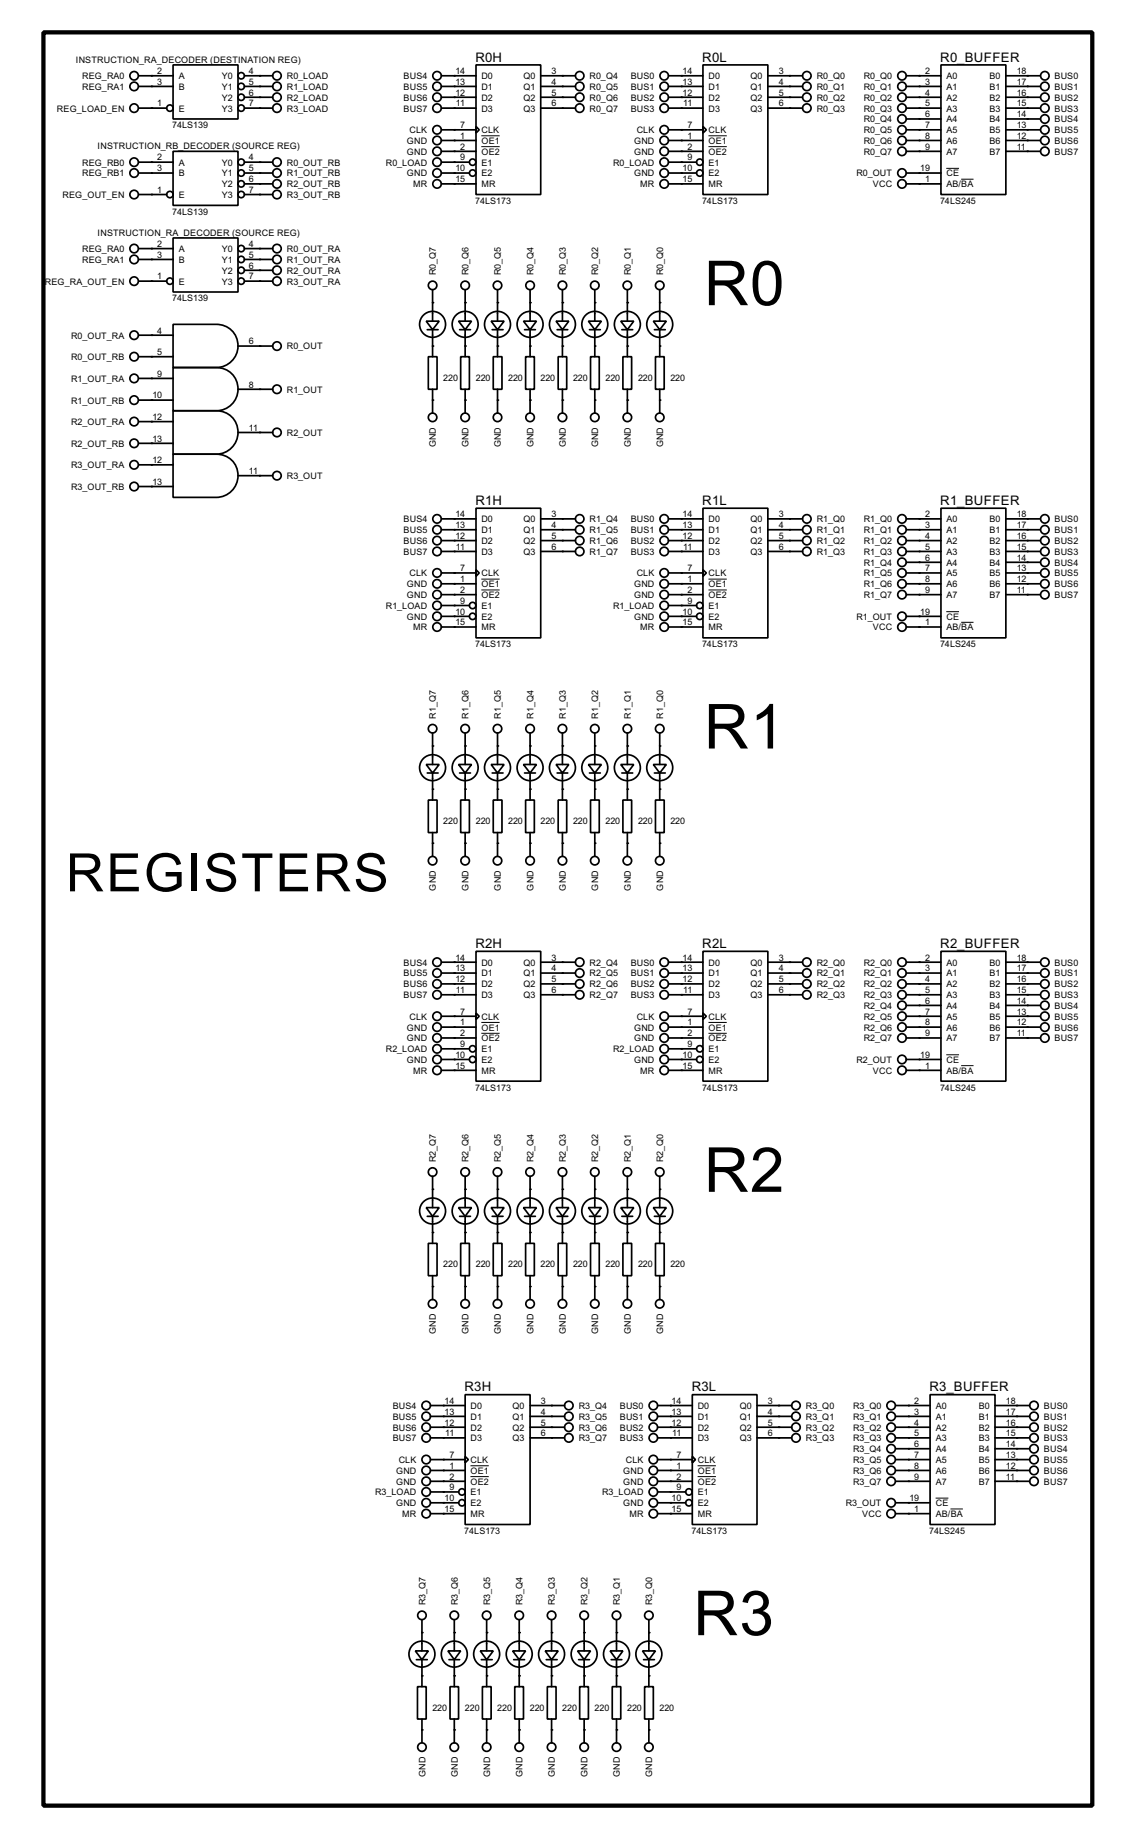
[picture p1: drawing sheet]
<svg xmlns="http://www.w3.org/2000/svg" width="264mm" height="432mm" viewBox="0 0 264 432" stroke-linecap="round" stroke-linejoin="round" font-family="sans-serif">
<defs><g id="words">
<g font-size="16.3">
<text x="165.4" y="71.7">R0</text>
<text x="165.4" y="175.9">R1</text>
<text x="165.4" y="280">R2</text>
<text x="162.9" y="384.2">R3</text>
</g>
<text font-size="13.9" x="15.5" y="209.4">REGISTERS</text>
<g font-size="3.5">
<text x="111.7" y="14.5">R0H</text>
<text x="165" y="14.5">R0L</text>
<text x="220.9" y="14.5">R0_BUFFER</text>
<text x="111.7" y="118.6">R1H</text>
<text x="165" y="118.6">R1L</text>
<text x="220.9" y="118.6">R1_BUFFER</text>
<text x="111.7" y="222.7">R2H</text>
<text x="165" y="222.7">R2L</text>
<text x="220.9" y="222.7">R2_BUFFER</text>
<text x="109.1" y="326.9">R3H</text>
<text x="162.5" y="326.9">R3L</text>
<text x="218.3" y="326.9">R3_BUFFER</text>
</g>
<g font-size="2.4">
<text x="17.8" y="14.7">INSTRUCTION_RA_DECODER (DESTINATION REG)</text>
<text x="37" y="17.4">2</text>
<text x="58.5" y="17.4">4</text>
<text x="107" y="17.4">14</text>
<text x="129.6" y="17.4">3</text>
<text x="160.3" y="17.4">14</text>
<text x="182.9" y="17.4">3</text>
<text x="217.3" y="17.4">2</text>
<text x="238.8" y="17.4">18</text>
<text x="19.3" y="18.6">REG_RA0</text>
<text x="19.3" y="21.1">REG_RA1</text>
<text x="37" y="19.9">3</text>
<text x="42" y="18.6">A</text>
<text x="42" y="21.1">B</text>
<text x="52.1" y="18.6">Y0</text>
<text x="52.1" y="21.1">Y1</text>
<text x="52.1" y="23.7">Y2</text>
<text x="58.5" y="19.9">5</text>
<text x="58.5" y="22.5">6</text>
<text x="67.4" y="18.6">R0_LOAD</text>
<text x="67.4" y="21.1">R1_LOAD</text>
<text x="67.4" y="23.7">R2_LOAD</text>
<text x="94.8" y="18.6">BUS4</text>
<text x="94.8" y="21.1">BUS5</text>
<text x="94.8" y="23.7">BUS6</text>
<text x="107" y="19.9">13</text>
<text x="107" y="22.5">12</text>
<text x="113.1" y="18.6">D0</text>
<text x="113.1" y="21.1">D1</text>
<text x="113.1" y="23.7">D2</text>
<text x="122.9" y="18.6">Q0</text>
<text x="122.9" y="21.1">Q1</text>
<text x="122.9" y="23.7">Q2</text>
<text x="129.6" y="19.9">4</text>
<text x="129.6" y="22.5">5</text>
<text x="138.5" y="18.6">R0_Q4</text>
<text x="138.5" y="21.1">R0_Q5</text>
<text x="138.5" y="23.7">R0_Q6</text>
<text x="148.1" y="18.6">BUS0</text>
<text x="148.1" y="21.1">BUS1</text>
<text x="148.1" y="23.7">BUS2</text>
<text x="160.3" y="19.9">13</text>
<text x="160.3" y="22.5">12</text>
<text x="166.4" y="18.6">D0</text>
<text x="166.4" y="21.1">D1</text>
<text x="166.4" y="23.7">D2</text>
<text x="176.3" y="18.6">Q0</text>
<text x="176.3" y="21.1">Q1</text>
<text x="176.3" y="23.7">Q2</text>
<text x="182.9" y="19.9">4</text>
<text x="182.9" y="22.5">5</text>
<text x="191.8" y="18.6">R0_Q0</text>
<text x="191.8" y="21.1">R0_Q1</text>
<text x="191.8" y="23.7">R0_Q2</text>
<text x="202.9" y="18.6">R0_Q0</text>
<text x="202.9" y="21.1">R0_Q1</text>
<text x="202.9" y="23.7">R0_Q2</text>
<text x="217.3" y="19.9">3</text>
<text x="217.3" y="22.5">4</text>
<text x="222.3" y="18.6">A0</text>
<text x="222.3" y="21.1">A1</text>
<text x="222.3" y="23.7">A2</text>
<text x="232.4" y="18.6">B0</text>
<text x="232.4" y="21.1">B1</text>
<text x="232.4" y="23.7">B2</text>
<text x="238.8" y="19.9">17</text>
<text x="238.8" y="22.5">16</text>
<text x="247.7" y="18.6">BUS0</text>
<text x="247.7" y="21.1">BUS1</text>
<text x="247.7" y="23.7">BUS2</text>
<text x="13.4" y="26.2">REG_LOAD_EN</text>
<text x="37" y="25">1</text>
<text x="42" y="26.2">E</text>
<text x="52.1" y="26.2">Y3</text>
<text x="58.5" y="25">7</text>
<text x="67.4" y="26.2">R3_LOAD</text>
<text x="94.8" y="26.2">BUS7</text>
<text x="107.1" y="25">11</text>
<text x="113.1" y="26.2">D3</text>
<text x="122.9" y="26.2">Q3</text>
<text x="129.6" y="25">6</text>
<text x="138.5" y="26.2">R0_Q7</text>
<text x="148.1" y="26.2">BUS3</text>
<text x="160.5" y="25">11</text>
<text x="166.4" y="26.2">D3</text>
<text x="176.3" y="26.2">Q3</text>
<text x="182.9" y="25">6</text>
<text x="191.8" y="26.2">R0_Q3</text>
<text x="202.9" y="26.2">R0_Q3</text>
<text x="202.9" y="28.8">R0_Q4</text>
<text x="217.3" y="25">5</text>
<text x="217.3" y="27.5">6</text>
<text x="222.3" y="26.2">A3</text>
<text x="222.3" y="28.8">A4</text>
<text x="232.4" y="26.2">B3</text>
<text x="232.4" y="28.8">B4</text>
<text x="238.8" y="25">15</text>
<text x="238.8" y="27.5">14</text>
<text x="247.7" y="26.2">BUS3</text>
<text x="247.7" y="28.8">BUS4</text>
<text x="22.9" y="35">INSTRUCTION_RB_DECODER (SOURCE REG)</text>
<text x="40.5" y="30.2">74LS139</text>
<text x="95.6" y="33.8">GND</text>
<text x="96.2" y="31.3">CLK</text>
<text x="108.1" y="30.1">7</text>
<text x="108.1" y="32.6">1</text>
<text x="108.1" y="35.2">2</text>
<text x="113.1" y="31.3">CLK</text>
<text x="113.1" y="33.8">OE1</text>
<text x="148.9" y="33.8">GND</text>
<text x="149.5" y="31.3">CLK</text>
<text x="161.5" y="30.1">7</text>
<text x="161.5" y="32.6">1</text>
<text x="161.5" y="35.2">2</text>
<text x="166.4" y="31.3">CLK</text>
<text x="166.4" y="33.8">OE1</text>
<text x="202.9" y="31.3">R0_Q5</text>
<text x="202.9" y="33.8">R0_Q6</text>
<text x="217.3" y="30.1">7</text>
<text x="217.3" y="32.6">8</text>
<text x="217.3" y="35.2">9</text>
<text x="222.3" y="31.3">A5</text>
<text x="222.3" y="33.8">A6</text>
<text x="232.4" y="31.3">B5</text>
<text x="232.4" y="33.8">B6</text>
<text x="238.8" y="30.1">13</text>
<text x="238.8" y="32.6">12</text>
<text x="238.8" y="35.2">11</text>
<text x="247.7" y="31.3">BUS5</text>
<text x="247.7" y="33.8">BUS6</text>
<text x="19.3" y="38.9">REG_RB0</text>
<text x="19.3" y="41.5">REG_RB1</text>
<text x="37" y="37.7">2</text>
<text x="37" y="40.2">3</text>
<text x="42" y="38.9">A</text>
<text x="42" y="41.5">B</text>
<text x="52.1" y="38.9">Y0</text>
<text x="52.1" y="41.5">Y1</text>
<text x="58.5" y="37.7">4</text>
<text x="58.5" y="40.2">5</text>
<text x="67.4" y="38.9">R0_OUT_RB</text>
<text x="67.4" y="41.5">R1_OUT_RB</text>
<text x="90.6" y="38.9">R0_LOAD</text>
<text x="95.6" y="36.4">GND</text>
<text x="95.6" y="41.5">GND</text>
<text x="107" y="40.2">10</text>
<text x="108.1" y="37.7">9</text>
<text x="113.1" y="36.4">OE2</text>
<text x="113.1" y="38.9">E1</text>
<text x="113.1" y="41.5">E2</text>
<text x="144" y="38.9">R0_LOAD</text>
<text x="148.9" y="36.4">GND</text>
<text x="148.9" y="41.5">GND</text>
<text x="160.3" y="40.2">10</text>
<text x="161.5" y="37.7">9</text>
<text x="166.4" y="36.4">OE2</text>
<text x="166.4" y="38.9">E1</text>
<text x="166.4" y="41.5">E2</text>
<text x="201.1" y="41.5">R0_OUT</text>
<text x="202.9" y="36.4">R0_Q7</text>
<text x="216.2" y="40.2">19</text>
<text x="222.3" y="36.4">A7</text>
<text x="222.3" y="41.5">CE</text>
<text x="232.4" y="36.4">B7</text>
<text x="247.7" y="36.4">BUS7</text>
<text x="14.7" y="46.5">REG_OUT_EN</text>
<text x="37" y="45.3">1</text>
<text x="42" y="46.5">E</text>
<text x="52.1" y="44">Y2</text>
<text x="52.1" y="46.5">Y3</text>
<text x="58.5" y="42.8">6</text>
<text x="58.5" y="45.3">7</text>
<text x="67.4" y="44">R2_OUT_RB</text>
<text x="67.4" y="46.5">R3_OUT_RB</text>
<text x="97" y="44">MR</text>
<text x="107" y="42.8">15</text>
<text x="111.6" y="47.9">74LS173</text>
<text x="113.1" y="44">MR</text>
<text x="150.4" y="44">MR</text>
<text x="160.3" y="42.8">15</text>
<text x="164.9" y="47.9">74LS173</text>
<text x="166.4" y="44">MR</text>
<text x="205" y="44">VCC</text>
<text x="217.3" y="42.8">1</text>
<text x="220.8" y="47.9">74LS245</text>
<text x="222.3" y="44">AB/BA</text>
<text x="40.5" y="50.4">74LS139</text>
<text x="19.3" y="59.2">REG_RA0</text>
<text x="22.9" y="55.4">INSTRUCTION_RA_DECODER (SOURCE REG)</text>
<text x="37" y="58">2</text>
<text x="42" y="59.2">A</text>
<text x="52.1" y="59.2">Y0</text>
<text x="58.5" y="58">4</text>
<text x="67.4" y="59.2">R0_OUT_RA</text>
<text x="19.3" y="61.8">REG_RA1</text>
<text x="37" y="60.6">3</text>
<text x="37" y="65.6">1</text>
<text x="42" y="61.8">B</text>
<text x="52.1" y="61.8">Y1</text>
<text x="52.1" y="64.3">Y2</text>
<text x="58.5" y="60.6">5</text>
<text x="58.5" y="63.1">6</text>
<text x="58.5" y="65.6">7</text>
<text x="67.4" y="61.8">R1_OUT_RA</text>
<text x="67.4" y="64.3">R2_OUT_RA</text>
<text x="102.4" y="64.7" transform="rotate(-90 102.4 64.7)">R0_Q7</text>
<text x="110.1" y="64.7" transform="rotate(-90 110.1 64.7)">R0_Q6</text>
<text x="117.7" y="64.7" transform="rotate(-90 117.7 64.7)">R0_Q5</text>
<text x="125.3" y="64.7" transform="rotate(-90 125.3 64.7)">R0_Q4</text>
<text x="132.9" y="64.7" transform="rotate(-90 132.9 64.7)">R0_Q3</text>
<text x="140.5" y="64.7" transform="rotate(-90 140.5 64.7)">R0_Q2</text>
<text x="148.2" y="64.7" transform="rotate(-90 148.2 64.7)">R0_Q1</text>
<text x="155.8" y="64.7" transform="rotate(-90 155.8 64.7)">R0_Q0</text>
<text x="10.5" y="66.9">REG_RA_OUT_EN</text>
<text x="40.5" y="70.8">74LS139</text>
<text x="42" y="66.9">E</text>
<text x="52.1" y="66.9">Y3</text>
<text x="67.4" y="66.9">R3_OUT_RA</text>
<text x="16.7" y="79.6">R0_OUT_RA</text>
<text x="37" y="78.3">4</text>
<text x="37" y="83.4">5</text>
<text x="58.5" y="80.9">6</text>
<text x="67.4" y="82.1">R0_OUT</text>
<text x="16.7" y="84.6">R0_OUT_RB</text>
<text x="16.7" y="89.7">R1_OUT_RA</text>
<text x="37" y="88.5">9</text>
<text x="104.1" y="89.5">220</text>
<text x="111.8" y="89.5">220</text>
<text x="119.4" y="89.5">220</text>
<text x="127" y="89.5">220</text>
<text x="134.6" y="89.5">220</text>
<text x="142.2" y="89.5">220</text>
<text x="149.9" y="89.5">220</text>
<text x="157.5" y="89.5">220</text>
<text x="16.7" y="94.8">R1_OUT_RB</text>
<text x="35.8" y="93.6">10</text>
<text x="58.5" y="91">8</text>
<text x="67.4" y="92.3">R1_OUT</text>
<text x="16.7" y="99.9">R2_OUT_RA</text>
<text x="35.8" y="98.7">12</text>
<text x="58.5" y="101.2">11</text>
<text x="16.7" y="105">R2_OUT_RB</text>
<text x="35.8" y="103.7">13</text>
<text x="67.4" y="102.4">R2_OUT</text>
<text x="102.4" y="105.1" transform="rotate(-90 102.4 105.1)">GND</text>
<text x="110.1" y="105.1" transform="rotate(-90 110.1 105.1)">GND</text>
<text x="117.7" y="105.1" transform="rotate(-90 117.7 105.1)">GND</text>
<text x="125.3" y="105.1" transform="rotate(-90 125.3 105.1)">GND</text>
<text x="132.9" y="105.1" transform="rotate(-90 132.9 105.1)">GND</text>
<text x="140.5" y="105.1" transform="rotate(-90 140.5 105.1)">GND</text>
<text x="148.2" y="105.1" transform="rotate(-90 148.2 105.1)">GND</text>
<text x="155.8" y="105.1" transform="rotate(-90 155.8 105.1)">GND</text>
<text x="16.7" y="110">R3_OUT_RA</text>
<text x="35.8" y="108.8">12</text>
<text x="35.8" y="113.9">13</text>
<text x="58.5" y="111.4">11</text>
<text x="67.4" y="112.6">R3_OUT</text>
<text x="16.7" y="115.1">R3_OUT_RB</text>
<text x="94.8" y="122.7">BUS4</text>
<text x="94.8" y="125.3">BUS5</text>
<text x="107" y="121.5">14</text>
<text x="107" y="124.1">13</text>
<text x="113.1" y="122.7">D0</text>
<text x="113.1" y="125.3">D1</text>
<text x="122.9" y="122.7">Q0</text>
<text x="122.9" y="125.3">Q1</text>
<text x="129.6" y="121.5">3</text>
<text x="129.6" y="124.1">4</text>
<text x="138.5" y="122.7">R1_Q4</text>
<text x="138.5" y="125.3">R1_Q5</text>
<text x="148.1" y="122.7">BUS0</text>
<text x="148.1" y="125.3">BUS1</text>
<text x="160.3" y="121.5">14</text>
<text x="160.3" y="124.1">13</text>
<text x="166.4" y="122.7">D0</text>
<text x="166.4" y="125.3">D1</text>
<text x="176.3" y="122.7">Q0</text>
<text x="176.3" y="125.3">Q1</text>
<text x="182.9" y="121.5">3</text>
<text x="182.9" y="124.1">4</text>
<text x="191.8" y="122.7">R1_Q0</text>
<text x="191.8" y="125.3">R1_Q1</text>
<text x="202.9" y="122.7">R1_Q0</text>
<text x="202.9" y="125.3">R1_Q1</text>
<text x="217.3" y="121.5">2</text>
<text x="217.3" y="124.1">3</text>
<text x="222.3" y="122.7">A0</text>
<text x="222.3" y="125.3">A1</text>
<text x="232.4" y="122.7">B0</text>
<text x="232.4" y="125.3">B1</text>
<text x="238.8" y="121.5">18</text>
<text x="238.8" y="124.1">17</text>
<text x="247.7" y="122.7">BUS0</text>
<text x="247.7" y="125.3">BUS1</text>
<text x="94.8" y="127.8">BUS6</text>
<text x="94.8" y="130.4">BUS7</text>
<text x="107" y="126.6">12</text>
<text x="107.1" y="129.1">11</text>
<text x="113.1" y="127.8">D2</text>
<text x="113.1" y="130.4">D3</text>
<text x="122.9" y="127.8">Q2</text>
<text x="122.9" y="130.4">Q3</text>
<text x="129.6" y="126.6">5</text>
<text x="129.6" y="129.1">6</text>
<text x="138.5" y="127.8">R1_Q6</text>
<text x="138.5" y="130.4">R1_Q7</text>
<text x="148.1" y="127.8">BUS2</text>
<text x="148.1" y="130.4">BUS3</text>
<text x="160.3" y="126.6">12</text>
<text x="160.5" y="129.1">11</text>
<text x="166.4" y="127.8">D2</text>
<text x="166.4" y="130.4">D3</text>
<text x="176.3" y="127.8">Q2</text>
<text x="176.3" y="130.4">Q3</text>
<text x="182.9" y="126.6">5</text>
<text x="182.9" y="129.1">6</text>
<text x="191.8" y="127.8">R1_Q2</text>
<text x="191.8" y="130.4">R1_Q3</text>
<text x="202.9" y="127.8">R1_Q2</text>
<text x="202.9" y="130.4">R1_Q3</text>
<text x="217.3" y="126.6">4</text>
<text x="217.3" y="129.1">5</text>
<text x="217.3" y="131.7">6</text>
<text x="222.3" y="127.8">A2</text>
<text x="222.3" y="130.4">A3</text>
<text x="232.4" y="127.8">B2</text>
<text x="232.4" y="130.4">B3</text>
<text x="238.8" y="126.6">16</text>
<text x="238.8" y="129.1">15</text>
<text x="238.8" y="131.7">14</text>
<text x="247.7" y="127.8">BUS2</text>
<text x="247.7" y="130.4">BUS3</text>
<text x="95.6" y="138">GND</text>
<text x="96.2" y="135.4">CLK</text>
<text x="108.1" y="134.2">7</text>
<text x="108.1" y="136.8">1</text>
<text x="113.1" y="135.4">CLK</text>
<text x="113.1" y="138">OE1</text>
<text x="148.9" y="138">GND</text>
<text x="149.5" y="135.4">CLK</text>
<text x="161.5" y="134.2">7</text>
<text x="161.5" y="136.8">1</text>
<text x="166.4" y="135.4">CLK</text>
<text x="166.4" y="138">OE1</text>
<text x="202.9" y="132.9">R1_Q4</text>
<text x="202.9" y="135.4">R1_Q5</text>
<text x="202.9" y="138">R1_Q6</text>
<text x="217.3" y="134.2">7</text>
<text x="217.3" y="136.8">8</text>
<text x="222.3" y="132.9">A4</text>
<text x="222.3" y="135.4">A5</text>
<text x="222.3" y="138">A6</text>
<text x="232.4" y="132.9">B4</text>
<text x="232.4" y="135.4">B5</text>
<text x="232.4" y="138">B6</text>
<text x="238.8" y="134.2">13</text>
<text x="238.8" y="136.8">12</text>
<text x="247.7" y="132.9">BUS4</text>
<text x="247.7" y="135.4">BUS5</text>
<text x="247.7" y="138">BUS6</text>
<text x="90.6" y="143.1">R1_LOAD</text>
<text x="95.6" y="140.5">GND</text>
<text x="108.1" y="139.3">2</text>
<text x="108.1" y="141.8">9</text>
<text x="113.1" y="140.5">OE2</text>
<text x="113.1" y="143.1">E1</text>
<text x="144" y="143.1">R1_LOAD</text>
<text x="148.9" y="140.5">GND</text>
<text x="161.5" y="139.3">2</text>
<text x="161.5" y="141.8">9</text>
<text x="166.4" y="140.5">OE2</text>
<text x="166.4" y="143.1">E1</text>
<text x="202.9" y="140.5">R1_Q7</text>
<text x="217.3" y="139.3">9</text>
<text x="222.3" y="140.5">A7</text>
<text x="232.4" y="140.5">B7</text>
<text x="238.8" y="139.3">11</text>
<text x="247.7" y="140.5">BUS7</text>
<text x="95.6" y="145.6">GND</text>
<text x="97" y="148.1">MR</text>
<text x="107" y="144.4">10</text>
<text x="107" y="146.9">15</text>
<text x="113.1" y="145.6">E2</text>
<text x="113.1" y="148.1">MR</text>
<text x="148.9" y="145.6">GND</text>
<text x="150.4" y="148.1">MR</text>
<text x="160.3" y="144.4">10</text>
<text x="160.3" y="146.9">15</text>
<text x="166.4" y="145.6">E2</text>
<text x="166.4" y="148.1">MR</text>
<text x="201.1" y="145.6">R1_OUT</text>
<text x="205" y="148.1">VCC</text>
<text x="216.2" y="144.4">19</text>
<text x="217.3" y="146.9">1</text>
<text x="222.3" y="145.6">CE</text>
<text x="222.3" y="148.1">AB/BA</text>
<text x="111.6" y="152.1">74LS173</text>
<text x="164.9" y="152.1">74LS173</text>
<text x="220.8" y="152.1">74LS245</text>
<text x="102.4" y="168.9" transform="rotate(-90 102.4 168.9)">R1_Q7</text>
<text x="110.1" y="168.9" transform="rotate(-90 110.1 168.9)">R1_Q6</text>
<text x="117.7" y="168.9" transform="rotate(-90 117.7 168.9)">R1_Q5</text>
<text x="125.3" y="168.9" transform="rotate(-90 125.3 168.9)">R1_Q4</text>
<text x="132.9" y="168.9" transform="rotate(-90 132.9 168.9)">R1_Q3</text>
<text x="140.5" y="168.9" transform="rotate(-90 140.5 168.9)">R1_Q2</text>
<text x="148.2" y="168.9" transform="rotate(-90 148.2 168.9)">R1_Q1</text>
<text x="155.8" y="168.9" transform="rotate(-90 155.8 168.9)">R1_Q0</text>
<text x="104.1" y="193.6">220</text>
<text x="111.8" y="193.6">220</text>
<text x="119.4" y="193.6">220</text>
<text x="127" y="193.6">220</text>
<text x="134.6" y="193.6">220</text>
<text x="142.2" y="193.6">220</text>
<text x="149.9" y="193.6">220</text>
<text x="157.5" y="193.6">220</text>
<text x="102.4" y="209.2" transform="rotate(-90 102.4 209.2)">GND</text>
<text x="110.1" y="209.2" transform="rotate(-90 110.1 209.2)">GND</text>
<text x="117.7" y="209.2" transform="rotate(-90 117.7 209.2)">GND</text>
<text x="125.3" y="209.2" transform="rotate(-90 125.3 209.2)">GND</text>
<text x="132.9" y="209.2" transform="rotate(-90 132.9 209.2)">GND</text>
<text x="140.5" y="209.2" transform="rotate(-90 140.5 209.2)">GND</text>
<text x="148.2" y="209.2" transform="rotate(-90 148.2 209.2)">GND</text>
<text x="155.8" y="209.2" transform="rotate(-90 155.8 209.2)">GND</text>
<text x="94.8" y="226.9">BUS4</text>
<text x="107" y="225.7">14</text>
<text x="113.1" y="226.9">D0</text>
<text x="122.9" y="226.9">Q0</text>
<text x="129.6" y="225.7">3</text>
<text x="138.5" y="226.9">R2_Q4</text>
<text x="148.1" y="226.9">BUS0</text>
<text x="160.3" y="225.7">14</text>
<text x="166.4" y="226.9">D0</text>
<text x="176.3" y="226.9">Q0</text>
<text x="182.9" y="225.7">3</text>
<text x="191.8" y="226.9">R2_Q0</text>
<text x="202.9" y="226.9">R2_Q0</text>
<text x="217.3" y="225.7">2</text>
<text x="222.3" y="226.9">A0</text>
<text x="232.4" y="226.9">B0</text>
<text x="238.8" y="225.7">18</text>
<text x="247.7" y="226.9">BUS0</text>
<text x="94.8" y="229.4">BUS5</text>
<text x="94.8" y="232">BUS6</text>
<text x="107" y="228.2">13</text>
<text x="107" y="230.8">12</text>
<text x="107.1" y="233.3">11</text>
<text x="113.1" y="229.4">D1</text>
<text x="113.1" y="232">D2</text>
<text x="122.9" y="229.4">Q1</text>
<text x="122.9" y="232">Q2</text>
<text x="129.6" y="228.2">4</text>
<text x="129.6" y="230.8">5</text>
<text x="129.6" y="233.3">6</text>
<text x="138.5" y="229.4">R2_Q5</text>
<text x="138.5" y="232">R2_Q6</text>
<text x="148.1" y="229.4">BUS1</text>
<text x="148.1" y="232">BUS2</text>
<text x="160.3" y="228.2">13</text>
<text x="160.3" y="230.8">12</text>
<text x="160.5" y="233.3">11</text>
<text x="166.4" y="229.4">D1</text>
<text x="166.4" y="232">D2</text>
<text x="176.3" y="229.4">Q1</text>
<text x="176.3" y="232">Q2</text>
<text x="182.9" y="228.2">4</text>
<text x="182.9" y="230.8">5</text>
<text x="182.9" y="233.3">6</text>
<text x="191.8" y="229.4">R2_Q1</text>
<text x="191.8" y="232">R2_Q2</text>
<text x="202.9" y="229.4">R2_Q1</text>
<text x="202.9" y="232">R2_Q2</text>
<text x="217.3" y="228.2">3</text>
<text x="217.3" y="230.8">4</text>
<text x="217.3" y="233.3">5</text>
<text x="222.3" y="229.4">A1</text>
<text x="222.3" y="232">A2</text>
<text x="232.4" y="229.4">B1</text>
<text x="232.4" y="232">B2</text>
<text x="238.8" y="228.2">17</text>
<text x="238.8" y="230.8">16</text>
<text x="238.8" y="233.3">15</text>
<text x="247.7" y="229.4">BUS1</text>
<text x="247.7" y="232">BUS2</text>
<text x="94.8" y="234.5">BUS7</text>
<text x="96.2" y="239.6">CLK</text>
<text x="108.1" y="238.4">7</text>
<text x="113.1" y="234.5">D3</text>
<text x="113.1" y="239.6">CLK</text>
<text x="122.9" y="234.5">Q3</text>
<text x="138.5" y="234.5">R2_Q7</text>
<text x="148.1" y="234.5">BUS3</text>
<text x="149.5" y="239.6">CLK</text>
<text x="161.5" y="238.4">7</text>
<text x="166.4" y="234.5">D3</text>
<text x="166.4" y="239.6">CLK</text>
<text x="176.3" y="234.5">Q3</text>
<text x="191.8" y="234.5">R2_Q3</text>
<text x="202.9" y="234.5">R2_Q3</text>
<text x="202.9" y="237">R2_Q4</text>
<text x="202.9" y="239.6">R2_Q5</text>
<text x="217.3" y="235.8">6</text>
<text x="217.3" y="238.4">7</text>
<text x="222.3" y="234.5">A3</text>
<text x="222.3" y="237">A4</text>
<text x="222.3" y="239.6">A5</text>
<text x="232.4" y="234.5">B3</text>
<text x="232.4" y="237">B4</text>
<text x="232.4" y="239.6">B5</text>
<text x="238.8" y="235.8">14</text>
<text x="238.8" y="238.4">13</text>
<text x="247.7" y="234.5">BUS3</text>
<text x="247.7" y="237">BUS4</text>
<text x="247.7" y="239.6">BUS5</text>
<text x="95.6" y="242.1">GND</text>
<text x="95.6" y="244.7">GND</text>
<text x="108.1" y="240.9">1</text>
<text x="108.1" y="243.5">2</text>
<text x="113.1" y="242.1">OE1</text>
<text x="113.1" y="244.7">OE2</text>
<text x="148.9" y="242.1">GND</text>
<text x="148.9" y="244.7">GND</text>
<text x="161.5" y="240.9">1</text>
<text x="161.5" y="243.5">2</text>
<text x="166.4" y="242.1">OE1</text>
<text x="166.4" y="244.7">OE2</text>
<text x="202.9" y="242.1">R2_Q6</text>
<text x="202.9" y="244.7">R2_Q7</text>
<text x="217.3" y="240.9">8</text>
<text x="217.3" y="243.5">9</text>
<text x="222.3" y="242.1">A6</text>
<text x="222.3" y="244.7">A7</text>
<text x="232.4" y="242.1">B6</text>
<text x="232.4" y="244.7">B7</text>
<text x="238.8" y="240.9">12</text>
<text x="238.8" y="243.5">11</text>
<text x="247.7" y="242.1">BUS6</text>
<text x="247.7" y="244.7">BUS7</text>
<text x="90.6" y="247.2">R2_LOAD</text>
<text x="95.6" y="249.7">GND</text>
<text x="107" y="248.5">10</text>
<text x="107" y="251.1">15</text>
<text x="108.1" y="246">9</text>
<text x="113.1" y="247.2">E1</text>
<text x="113.1" y="249.7">E2</text>
<text x="144" y="247.2">R2_LOAD</text>
<text x="148.9" y="249.7">GND</text>
<text x="160.3" y="248.5">10</text>
<text x="160.3" y="251.1">15</text>
<text x="161.5" y="246">9</text>
<text x="166.4" y="247.2">E1</text>
<text x="166.4" y="249.7">E2</text>
<text x="201.1" y="249.7">R2_OUT</text>
<text x="216.2" y="248.5">19</text>
<text x="217.3" y="251.1">1</text>
<text x="222.3" y="249.7">CE</text>
<text x="97" y="252.3">MR</text>
<text x="111.6" y="256.2">74LS173</text>
<text x="113.1" y="252.3">MR</text>
<text x="150.4" y="252.3">MR</text>
<text x="164.9" y="256.2">74LS173</text>
<text x="166.4" y="252.3">MR</text>
<text x="205" y="252.3">VCC</text>
<text x="220.8" y="256.2">74LS245</text>
<text x="222.3" y="252.3">AB/BA</text>
<text x="102.4" y="273" transform="rotate(-90 102.4 273)">R2_Q7</text>
<text x="110.1" y="273" transform="rotate(-90 110.1 273)">R2_Q6</text>
<text x="117.7" y="273" transform="rotate(-90 117.7 273)">R2_Q5</text>
<text x="125.3" y="273" transform="rotate(-90 125.3 273)">R2_Q4</text>
<text x="132.9" y="273" transform="rotate(-90 132.9 273)">R2_Q3</text>
<text x="140.5" y="273" transform="rotate(-90 140.5 273)">R2_Q2</text>
<text x="148.2" y="273" transform="rotate(-90 148.2 273)">R2_Q1</text>
<text x="155.8" y="273" transform="rotate(-90 155.8 273)">R2_Q0</text>
<text x="104.1" y="297.7">220</text>
<text x="111.8" y="297.7">220</text>
<text x="119.4" y="297.7">220</text>
<text x="127" y="297.7">220</text>
<text x="134.6" y="297.7">220</text>
<text x="142.2" y="297.7">220</text>
<text x="149.9" y="297.7">220</text>
<text x="157.5" y="297.7">220</text>
<text x="102.4" y="313.4" transform="rotate(-90 102.4 313.4)">GND</text>
<text x="110.1" y="313.4" transform="rotate(-90 110.1 313.4)">GND</text>
<text x="117.7" y="313.4" transform="rotate(-90 117.7 313.4)">GND</text>
<text x="125.3" y="313.4" transform="rotate(-90 125.3 313.4)">GND</text>
<text x="132.9" y="313.4" transform="rotate(-90 132.9 313.4)">GND</text>
<text x="140.5" y="313.4" transform="rotate(-90 140.5 313.4)">GND</text>
<text x="148.2" y="313.4" transform="rotate(-90 148.2 313.4)">GND</text>
<text x="155.8" y="313.4" transform="rotate(-90 155.8 313.4)">GND</text>
<text x="104.4" y="329.8">14</text>
<text x="127" y="329.8">3</text>
<text x="157.8" y="329.8">14</text>
<text x="180.4" y="329.8">3</text>
<text x="214.8" y="329.8">2</text>
<text x="236.3" y="329.8">18</text>
<text x="92.2" y="331">BUS4</text>
<text x="92.2" y="333.6">BUS5</text>
<text x="104.4" y="332.4">13</text>
<text x="104.4" y="334.9">12</text>
<text x="110.5" y="331">D0</text>
<text x="110.5" y="333.6">D1</text>
<text x="120.4" y="331">Q0</text>
<text x="120.4" y="333.6">Q1</text>
<text x="127" y="332.4">4</text>
<text x="127" y="334.9">5</text>
<text x="135.9" y="331">R3_Q4</text>
<text x="135.9" y="333.6">R3_Q5</text>
<text x="145.6" y="331">BUS0</text>
<text x="145.6" y="333.6">BUS1</text>
<text x="157.8" y="332.4">13</text>
<text x="157.8" y="334.9">12</text>
<text x="163.9" y="331">D0</text>
<text x="163.9" y="333.6">D1</text>
<text x="173.7" y="331">Q0</text>
<text x="173.7" y="333.6">Q1</text>
<text x="180.4" y="332.4">4</text>
<text x="180.4" y="334.9">5</text>
<text x="189.3" y="331">R3_Q0</text>
<text x="189.3" y="333.6">R3_Q1</text>
<text x="200.4" y="331">R3_Q0</text>
<text x="200.4" y="333.6">R3_Q1</text>
<text x="214.8" y="332.4">3</text>
<text x="214.8" y="334.9">4</text>
<text x="219.8" y="331">A0</text>
<text x="219.8" y="333.6">A1</text>
<text x="229.9" y="331">B0</text>
<text x="229.9" y="333.6">B1</text>
<text x="236.3" y="332.4">17</text>
<text x="236.3" y="334.9">16</text>
<text x="245.2" y="331">BUS0</text>
<text x="245.2" y="333.6">BUS1</text>
<text x="92.2" y="336.1">BUS6</text>
<text x="92.2" y="338.6">BUS7</text>
<text x="104.6" y="337.4">11</text>
<text x="110.5" y="336.1">D2</text>
<text x="110.5" y="338.6">D3</text>
<text x="120.4" y="336.1">Q2</text>
<text x="120.4" y="338.6">Q3</text>
<text x="127" y="337.4">6</text>
<text x="135.9" y="336.1">R3_Q6</text>
<text x="135.9" y="338.6">R3_Q7</text>
<text x="145.6" y="336.1">BUS2</text>
<text x="145.6" y="338.6">BUS3</text>
<text x="157.9" y="337.4">11</text>
<text x="163.9" y="336.1">D2</text>
<text x="163.9" y="338.6">D3</text>
<text x="173.7" y="336.1">Q2</text>
<text x="173.7" y="338.6">Q3</text>
<text x="180.4" y="337.4">6</text>
<text x="189.3" y="336.1">R3_Q2</text>
<text x="189.3" y="338.6">R3_Q3</text>
<text x="200.4" y="336.1">R3_Q2</text>
<text x="200.4" y="338.6">R3_Q3</text>
<text x="200.4" y="341.2">R3_Q4</text>
<text x="214.8" y="337.4">5</text>
<text x="214.8" y="340">6</text>
<text x="219.8" y="336.1">A2</text>
<text x="219.8" y="338.6">A3</text>
<text x="219.8" y="341.2">A4</text>
<text x="229.9" y="336.1">B2</text>
<text x="229.9" y="338.6">B3</text>
<text x="229.9" y="341.2">B4</text>
<text x="236.3" y="337.4">15</text>
<text x="236.3" y="340">14</text>
<text x="245.2" y="336.1">BUS2</text>
<text x="245.2" y="338.6">BUS3</text>
<text x="245.2" y="341.2">BUS4</text>
<text x="93" y="346.3">GND</text>
<text x="93.6" y="343.7">CLK</text>
<text x="105.6" y="342.5">7</text>
<text x="105.6" y="345.1">1</text>
<text x="105.6" y="347.6">2</text>
<text x="110.5" y="343.7">CLK</text>
<text x="110.5" y="346.3">OE1</text>
<text x="146.4" y="346.3">GND</text>
<text x="147" y="343.7">CLK</text>
<text x="158.9" y="342.5">7</text>
<text x="158.9" y="345.1">1</text>
<text x="158.9" y="347.6">2</text>
<text x="163.9" y="343.7">CLK</text>
<text x="163.9" y="346.3">OE1</text>
<text x="200.4" y="343.7">R3_Q5</text>
<text x="200.4" y="346.3">R3_Q6</text>
<text x="214.8" y="342.5">7</text>
<text x="214.8" y="345.1">8</text>
<text x="214.8" y="347.6">9</text>
<text x="219.8" y="343.7">A5</text>
<text x="219.8" y="346.3">A6</text>
<text x="229.9" y="343.7">B5</text>
<text x="229.9" y="346.3">B6</text>
<text x="236.3" y="342.5">13</text>
<text x="236.3" y="345.1">12</text>
<text x="236.3" y="347.6">11</text>
<text x="245.2" y="343.7">BUS5</text>
<text x="245.2" y="346.3">BUS6</text>
<text x="88.1" y="351.3">R3_LOAD</text>
<text x="93" y="348.8">GND</text>
<text x="93" y="353.9">GND</text>
<text x="104.4" y="352.7">10</text>
<text x="105.6" y="350.1">9</text>
<text x="110.5" y="348.8">OE2</text>
<text x="110.5" y="351.3">E1</text>
<text x="110.5" y="353.9">E2</text>
<text x="141.4" y="351.3">R3_LOAD</text>
<text x="146.4" y="348.8">GND</text>
<text x="146.4" y="353.9">GND</text>
<text x="157.8" y="352.7">10</text>
<text x="158.9" y="350.1">9</text>
<text x="163.9" y="348.8">OE2</text>
<text x="163.9" y="351.3">E1</text>
<text x="163.9" y="353.9">E2</text>
<text x="198.6" y="353.9">R3_OUT</text>
<text x="200.4" y="348.8">R3_Q7</text>
<text x="213.6" y="352.7">19</text>
<text x="219.8" y="348.8">A7</text>
<text x="219.8" y="353.9">CE</text>
<text x="229.9" y="348.8">B7</text>
<text x="245.2" y="348.8">BUS7</text>
<text x="94.5" y="356.4">MR</text>
<text x="104.4" y="355.2">15</text>
<text x="110.5" y="356.4">MR</text>
<text x="147.8" y="356.4">MR</text>
<text x="157.8" y="355.2">15</text>
<text x="163.9" y="356.4">MR</text>
<text x="202.5" y="356.4">VCC</text>
<text x="214.8" y="355.2">1</text>
<text x="219.8" y="356.4">AB/BA</text>
<text x="109.1" y="360.4">74LS173</text>
<text x="162.4" y="360.4">74LS173</text>
<text x="218.3" y="360.4">74LS245</text>
<text x="99.9" y="377.2" transform="rotate(-90 99.9 377.2)">R3_Q7</text>
<text x="107.5" y="377.2" transform="rotate(-90 107.5 377.2)">R3_Q6</text>
<text x="115.1" y="377.2" transform="rotate(-90 115.1 377.2)">R3_Q5</text>
<text x="122.8" y="377.2" transform="rotate(-90 122.8 377.2)">R3_Q4</text>
<text x="130.4" y="377.2" transform="rotate(-90 130.4 377.2)">R3_Q3</text>
<text x="138" y="377.2" transform="rotate(-90 138 377.2)">R3_Q2</text>
<text x="145.6" y="377.2" transform="rotate(-90 145.6 377.2)">R3_Q1</text>
<text x="153.2" y="377.2" transform="rotate(-90 153.2 377.2)">R3_Q0</text>
<text x="101.6" y="401.9">220</text>
<text x="109.2" y="401.9">220</text>
<text x="116.8" y="401.9">220</text>
<text x="124.5" y="401.9">220</text>
<text x="132.1" y="401.9">220</text>
<text x="139.7" y="401.9">220</text>
<text x="147.3" y="401.9">220</text>
<text x="154.9" y="401.9">220</text>
<text x="99.9" y="417.5" transform="rotate(-90 99.9 417.5)">GND</text>
<text x="107.5" y="417.5" transform="rotate(-90 107.5 417.5)">GND</text>
<text x="115.1" y="417.5" transform="rotate(-90 115.1 417.5)">GND</text>
<text x="122.8" y="417.5" transform="rotate(-90 122.8 417.5)">GND</text>
<text x="130.3" y="417.5" transform="rotate(-90 130.3 417.5)">GND</text>
<text x="138" y="417.5" transform="rotate(-90 138 417.5)">GND</text>
<text x="145.6" y="417.5" transform="rotate(-90 145.6 417.5)">GND</text>
<text x="153.2" y="417.5" transform="rotate(-90 153.2 417.5)">GND</text>
</g>
</g></defs>
<g fill="#000">
<circle cx="35.6" cy="17.8" r=".2"/>
<circle cx="61" cy="17.8" r=".2"/>
<circle cx="106.7" cy="17.8" r=".2"/>
<circle cx="132.1" cy="17.8" r=".2"/>
<circle cx="160.1" cy="17.8" r=".2"/>
<circle cx="185.5" cy="17.8" r=".2"/>
<circle cx="215.9" cy="17.8" r=".2"/>
<circle cx="241.3" cy="17.8" r=".2"/>
<circle cx="35.6" cy="20.3" r=".2"/>
<circle cx="35.6" cy="38.1" r=".2"/>
<circle cx="35.6" cy="25.4" r=".2"/>
<circle cx="61" cy="20.3" r=".2"/>
<circle cx="61" cy="22.9" r=".2"/>
<circle cx="61" cy="25.4" r=".2"/>
<circle cx="61" cy="38.1" r=".2"/>
<circle cx="106.7" cy="20.3" r=".2"/>
<circle cx="106.7" cy="30.5" r=".2"/>
<circle cx="106.7" cy="35.6" r=".2"/>
<circle cx="106.7" cy="22.9" r=".2"/>
<circle cx="106.7" cy="25.4" r=".2"/>
<circle cx="106.7" cy="33" r=".2"/>
<circle cx="106.7" cy="38.1" r=".2"/>
<circle cx="132.1" cy="22.9" r=".2"/>
<circle cx="132.1" cy="20.3" r=".2"/>
<circle cx="132.1" cy="25.4" r=".2"/>
<circle cx="160.1" cy="20.3" r=".2"/>
<circle cx="160.1" cy="22.9" r=".2"/>
<circle cx="160.1" cy="33" r=".2"/>
<circle cx="160.1" cy="35.6" r=".2"/>
<circle cx="160.1" cy="38.1" r=".2"/>
<circle cx="160.1" cy="25.4" r=".2"/>
<circle cx="160.1" cy="30.5" r=".2"/>
<circle cx="185.5" cy="20.3" r=".2"/>
<circle cx="185.5" cy="22.9" r=".2"/>
<circle cx="185.5" cy="25.4" r=".2"/>
<circle cx="215.9" cy="22.9" r=".2"/>
<circle cx="215.9" cy="33" r=".2"/>
<circle cx="215.9" cy="35.6" r=".2"/>
<circle cx="215.9" cy="20.3" r=".2"/>
<circle cx="215.9" cy="25.4" r=".2"/>
<circle cx="215.9" cy="28" r=".2"/>
<circle cx="215.9" cy="30.5" r=".2"/>
<circle cx="241.3" cy="28" r=".2"/>
<circle cx="241.3" cy="33" r=".2"/>
<circle cx="241.3" cy="35.6" r=".2"/>
<circle cx="241.3" cy="20.3" r=".2"/>
<circle cx="241.3" cy="30.5" r=".2"/>
<circle cx="241.3" cy="22.9" r=".2"/>
<circle cx="241.3" cy="25.4" r=".2"/>
<circle cx="35.6" cy="40.7" r=".2"/>
<circle cx="35.6" cy="45.7" r=".2"/>
<circle cx="35.6" cy="58.4" r=".2"/>
<circle cx="61" cy="45.7" r=".2"/>
<circle cx="61" cy="40.7" r=".2"/>
<circle cx="61" cy="43.2" r=".2"/>
<circle cx="61" cy="58.4" r=".2"/>
<circle cx="106.7" cy="43.2" r=".2"/>
<circle cx="106.7" cy="40.7" r=".2"/>
<circle cx="160.1" cy="40.7" r=".2"/>
<circle cx="160.1" cy="43.2" r=".2"/>
<circle cx="215.9" cy="40.7" r=".2"/>
<circle cx="215.9" cy="43.2" r=".2"/>
<circle cx="35.6" cy="61" r=".2"/>
<circle cx="35.6" cy="66.1" r=".2"/>
<circle cx="35.6" cy="78.8" r=".2"/>
<circle cx="61" cy="61" r=".2"/>
<circle cx="61" cy="63.5" r=".2"/>
<circle cx="61" cy="66.1" r=".2"/>
<circle cx="101.6" cy="71.1" r=".2"/>
<circle cx="109.3" cy="71.1" r=".2"/>
<circle cx="116.9" cy="71.1" r=".2"/>
<circle cx="124.5" cy="71.1" r=".2"/>
<circle cx="132.1" cy="71.1" r=".2"/>
<circle cx="139.7" cy="71.1" r=".2"/>
<circle cx="147.4" cy="71.1" r=".2"/>
<circle cx="155" cy="71.1" r=".2"/>
<circle cx="35.6" cy="88.9" r=".2"/>
<circle cx="35.6" cy="83.8" r=".2"/>
<circle cx="35.6" cy="94" r=".2"/>
<circle cx="35.6" cy="99.1" r=".2"/>
<circle cx="61" cy="81.3" r=".2"/>
<circle cx="61" cy="91.5" r=".2"/>
<circle cx="101.6" cy="94" r=".2"/>
<circle cx="101.6" cy="81.3" r=".2"/>
<circle cx="109.3" cy="94" r=".2"/>
<circle cx="109.3" cy="81.3" r=".2"/>
<circle cx="116.9" cy="94" r=".2"/>
<circle cx="116.9" cy="81.3" r=".2"/>
<circle cx="124.5" cy="81.3" r=".2"/>
<circle cx="124.5" cy="94" r=".2"/>
<circle cx="132.1" cy="81.3" r=".2"/>
<circle cx="132.1" cy="94" r=".2"/>
<circle cx="139.7" cy="81.3" r=".2"/>
<circle cx="139.7" cy="94" r=".2"/>
<circle cx="147.4" cy="81.3" r=".2"/>
<circle cx="147.4" cy="94" r=".2"/>
<circle cx="155" cy="94" r=".2"/>
<circle cx="155" cy="81.3" r=".2"/>
<circle cx="35.6" cy="109.2" r=".2"/>
<circle cx="35.6" cy="104.2" r=".2"/>
<circle cx="35.6" cy="114.3" r=".2"/>
<circle cx="61" cy="101.6" r=".2"/>
<circle cx="61" cy="111.8" r=".2"/>
<circle cx="106.7" cy="121.9" r=".2"/>
<circle cx="106.7" cy="129.6" r=".2"/>
<circle cx="106.7" cy="124.5" r=".2"/>
<circle cx="106.7" cy="137.2" r=".2"/>
<circle cx="106.7" cy="127" r=".2"/>
<circle cx="106.7" cy="134.6" r=".2"/>
<circle cx="106.7" cy="139.7" r=".2"/>
<circle cx="132.1" cy="121.9" r=".2"/>
<circle cx="132.1" cy="127" r=".2"/>
<circle cx="132.1" cy="129.6" r=".2"/>
<circle cx="132.1" cy="124.5" r=".2"/>
<circle cx="160.1" cy="121.9" r=".2"/>
<circle cx="160.1" cy="124.5" r=".2"/>
<circle cx="160.1" cy="137.2" r=".2"/>
<circle cx="160.1" cy="129.6" r=".2"/>
<circle cx="160.1" cy="127" r=".2"/>
<circle cx="160.1" cy="134.6" r=".2"/>
<circle cx="160.1" cy="139.7" r=".2"/>
<circle cx="185.5" cy="127" r=".2"/>
<circle cx="185.5" cy="124.5" r=".2"/>
<circle cx="185.5" cy="129.6" r=".2"/>
<circle cx="185.5" cy="121.9" r=".2"/>
<circle cx="215.9" cy="121.9" r=".2"/>
<circle cx="215.9" cy="124.5" r=".2"/>
<circle cx="215.9" cy="129.6" r=".2"/>
<circle cx="215.9" cy="134.6" r=".2"/>
<circle cx="215.9" cy="137.2" r=".2"/>
<circle cx="215.9" cy="127" r=".2"/>
<circle cx="215.9" cy="132.1" r=".2"/>
<circle cx="215.9" cy="139.7" r=".2"/>
<circle cx="241.3" cy="127" r=".2"/>
<circle cx="241.3" cy="137.2" r=".2"/>
<circle cx="241.3" cy="129.6" r=".2"/>
<circle cx="241.3" cy="134.6" r=".2"/>
<circle cx="241.3" cy="121.9" r=".2"/>
<circle cx="241.3" cy="132.1" r=".2"/>
<circle cx="241.3" cy="139.7" r=".2"/>
<circle cx="241.3" cy="124.5" r=".2"/>
<circle cx="106.7" cy="142.3" r=".2"/>
<circle cx="106.7" cy="144.8" r=".2"/>
<circle cx="106.7" cy="147.3" r=".2"/>
<circle cx="160.1" cy="142.3" r=".2"/>
<circle cx="160.1" cy="144.8" r=".2"/>
<circle cx="160.1" cy="147.3" r=".2"/>
<circle cx="215.9" cy="144.8" r=".2"/>
<circle cx="215.9" cy="147.3" r=".2"/>
<circle cx="101.6" cy="175.3" r=".2"/>
<circle cx="109.3" cy="175.3" r=".2"/>
<circle cx="116.9" cy="175.3" r=".2"/>
<circle cx="124.5" cy="175.3" r=".2"/>
<circle cx="132.1" cy="175.3" r=".2"/>
<circle cx="139.7" cy="175.3" r=".2"/>
<circle cx="147.4" cy="175.3" r=".2"/>
<circle cx="155" cy="175.3" r=".2"/>
<circle cx="101.6" cy="185.4" r=".2"/>
<circle cx="101.6" cy="198.1" r=".2"/>
<circle cx="109.3" cy="185.4" r=".2"/>
<circle cx="109.3" cy="198.1" r=".2"/>
<circle cx="116.9" cy="185.4" r=".2"/>
<circle cx="116.9" cy="198.1" r=".2"/>
<circle cx="124.5" cy="198.1" r=".2"/>
<circle cx="124.5" cy="185.4" r=".2"/>
<circle cx="132.1" cy="185.4" r=".2"/>
<circle cx="132.1" cy="198.1" r=".2"/>
<circle cx="139.7" cy="198.1" r=".2"/>
<circle cx="139.7" cy="185.4" r=".2"/>
<circle cx="147.4" cy="185.4" r=".2"/>
<circle cx="147.4" cy="198.1" r=".2"/>
<circle cx="155" cy="185.4" r=".2"/>
<circle cx="155" cy="198.1" r=".2"/>
<circle cx="106.7" cy="233.7" r=".2"/>
<circle cx="106.7" cy="228.6" r=".2"/>
<circle cx="106.7" cy="238.8" r=".2"/>
<circle cx="106.7" cy="231.2" r=".2"/>
<circle cx="106.7" cy="226.1" r=".2"/>
<circle cx="132.1" cy="228.6" r=".2"/>
<circle cx="132.1" cy="231.2" r=".2"/>
<circle cx="132.1" cy="233.7" r=".2"/>
<circle cx="132.1" cy="226.1" r=".2"/>
<circle cx="160.1" cy="238.8" r=".2"/>
<circle cx="160.1" cy="228.6" r=".2"/>
<circle cx="160.1" cy="226.1" r=".2"/>
<circle cx="160.1" cy="233.7" r=".2"/>
<circle cx="160.1" cy="231.2" r=".2"/>
<circle cx="185.5" cy="226.1" r=".2"/>
<circle cx="185.5" cy="228.6" r=".2"/>
<circle cx="185.5" cy="231.2" r=".2"/>
<circle cx="185.5" cy="233.7" r=".2"/>
<circle cx="215.9" cy="228.6" r=".2"/>
<circle cx="215.9" cy="231.2" r=".2"/>
<circle cx="215.9" cy="233.7" r=".2"/>
<circle cx="215.9" cy="238.8" r=".2"/>
<circle cx="215.9" cy="226.1" r=".2"/>
<circle cx="215.9" cy="236.2" r=".2"/>
<circle cx="241.3" cy="228.6" r=".2"/>
<circle cx="241.3" cy="238.8" r=".2"/>
<circle cx="241.3" cy="226.1" r=".2"/>
<circle cx="241.3" cy="231.2" r=".2"/>
<circle cx="241.3" cy="236.2" r=".2"/>
<circle cx="241.3" cy="233.7" r=".2"/>
<circle cx="106.7" cy="241.3" r=".2"/>
<circle cx="106.7" cy="246.4" r=".2"/>
<circle cx="106.7" cy="251.5" r=".2"/>
<circle cx="106.7" cy="243.9" r=".2"/>
<circle cx="106.7" cy="248.9" r=".2"/>
<circle cx="160.1" cy="251.5" r=".2"/>
<circle cx="160.1" cy="241.3" r=".2"/>
<circle cx="160.1" cy="243.9" r=".2"/>
<circle cx="160.1" cy="248.9" r=".2"/>
<circle cx="160.1" cy="246.4" r=".2"/>
<circle cx="215.9" cy="243.9" r=".2"/>
<circle cx="215.9" cy="248.9" r=".2"/>
<circle cx="215.9" cy="251.5" r=".2"/>
<circle cx="215.9" cy="241.3" r=".2"/>
<circle cx="241.3" cy="241.3" r=".2"/>
<circle cx="241.3" cy="243.9" r=".2"/>
<circle cx="101.6" cy="279.4" r=".2"/>
<circle cx="109.3" cy="279.4" r=".2"/>
<circle cx="116.9" cy="279.4" r=".2"/>
<circle cx="124.5" cy="279.4" r=".2"/>
<circle cx="132.1" cy="279.4" r=".2"/>
<circle cx="139.7" cy="279.4" r=".2"/>
<circle cx="147.4" cy="279.4" r=".2"/>
<circle cx="155" cy="279.4" r=".2"/>
<circle cx="101.6" cy="289.6" r=".2"/>
<circle cx="109.3" cy="289.6" r=".2"/>
<circle cx="116.9" cy="289.6" r=".2"/>
<circle cx="124.5" cy="289.6" r=".2"/>
<circle cx="132.1" cy="289.6" r=".2"/>
<circle cx="139.7" cy="289.6" r=".2"/>
<circle cx="147.4" cy="289.6" r=".2"/>
<circle cx="155" cy="289.6" r=".2"/>
<circle cx="101.6" cy="302.3" r=".2"/>
<circle cx="109.3" cy="302.3" r=".2"/>
<circle cx="116.9" cy="302.3" r=".2"/>
<circle cx="124.5" cy="302.3" r=".2"/>
<circle cx="132.1" cy="302.3" r=".2"/>
<circle cx="139.7" cy="302.3" r=".2"/>
<circle cx="147.4" cy="302.3" r=".2"/>
<circle cx="155" cy="302.3" r=".2"/>
<circle cx="104.2" cy="330.2" r=".2"/>
<circle cx="104.2" cy="335.3" r=".2"/>
<circle cx="104.2" cy="337.8" r=".2"/>
<circle cx="104.2" cy="332.8" r=".2"/>
<circle cx="129.6" cy="332.8" r=".2"/>
<circle cx="129.6" cy="335.3" r=".2"/>
<circle cx="129.6" cy="337.8" r=".2"/>
<circle cx="129.6" cy="330.2" r=".2"/>
<circle cx="157.5" cy="330.2" r=".2"/>
<circle cx="157.5" cy="332.8" r=".2"/>
<circle cx="157.5" cy="335.3" r=".2"/>
<circle cx="157.5" cy="337.8" r=".2"/>
<circle cx="182.9" cy="332.8" r=".2"/>
<circle cx="182.9" cy="335.3" r=".2"/>
<circle cx="182.9" cy="330.2" r=".2"/>
<circle cx="182.9" cy="337.8" r=".2"/>
<circle cx="213.4" cy="332.8" r=".2"/>
<circle cx="213.4" cy="330.2" r=".2"/>
<circle cx="213.4" cy="335.3" r=".2"/>
<circle cx="213.4" cy="337.8" r=".2"/>
<circle cx="238.8" cy="335.3" r=".2"/>
<circle cx="238.8" cy="330.2" r=".2"/>
<circle cx="238.8" cy="337.8" r=".2"/>
<circle cx="238.8" cy="332.8" r=".2"/>
<circle cx="104.2" cy="345.5" r=".2"/>
<circle cx="104.2" cy="342.9" r=".2"/>
<circle cx="104.2" cy="348" r=".2"/>
<circle cx="104.2" cy="353.1" r=".2"/>
<circle cx="104.2" cy="355.6" r=".2"/>
<circle cx="104.2" cy="350.5" r=".2"/>
<circle cx="157.5" cy="342.9" r=".2"/>
<circle cx="157.5" cy="345.5" r=".2"/>
<circle cx="157.5" cy="350.5" r=".2"/>
<circle cx="157.5" cy="353.1" r=".2"/>
<circle cx="157.5" cy="348" r=".2"/>
<circle cx="157.5" cy="355.6" r=".2"/>
<circle cx="213.4" cy="348" r=".2"/>
<circle cx="213.4" cy="342.9" r=".2"/>
<circle cx="213.4" cy="353.1" r=".2"/>
<circle cx="213.4" cy="340.4" r=".2"/>
<circle cx="213.4" cy="345.5" r=".2"/>
<circle cx="213.4" cy="355.6" r=".2"/>
<circle cx="238.8" cy="340.4" r=".2"/>
<circle cx="238.8" cy="342.9" r=".2"/>
<circle cx="238.8" cy="345.5" r=".2"/>
<circle cx="238.8" cy="348" r=".2"/>
<circle cx="99.1" cy="393.7" r=".2"/>
<circle cx="99.1" cy="383.6" r=".2"/>
<circle cx="106.7" cy="393.7" r=".2"/>
<circle cx="106.7" cy="383.6" r=".2"/>
<circle cx="114.3" cy="393.7" r=".2"/>
<circle cx="114.3" cy="383.6" r=".2"/>
<circle cx="122" cy="383.6" r=".2"/>
<circle cx="122" cy="393.7" r=".2"/>
<circle cx="129.6" cy="393.7" r=".2"/>
<circle cx="129.6" cy="383.6" r=".2"/>
<circle cx="137.2" cy="393.7" r=".2"/>
<circle cx="137.2" cy="383.6" r=".2"/>
<circle cx="144.8" cy="393.7" r=".2"/>
<circle cx="144.8" cy="383.6" r=".2"/>
<circle cx="152.4" cy="393.7" r=".2"/>
<circle cx="152.4" cy="383.6" r=".2"/>
<circle cx="99.1" cy="406.4" r=".2"/>
<circle cx="106.7" cy="406.4" r=".2"/>
<circle cx="114.3" cy="406.4" r=".2"/>
<circle cx="122" cy="406.4" r=".2"/>
<circle cx="129.6" cy="406.4" r=".2"/>
<circle cx="137.2" cy="406.4" r=".2"/>
<circle cx="144.8" cy="406.4" r=".2"/>
<circle cx="152.4" cy="406.4" r=".2"/>
</g>
<g fill="none" stroke="#000" stroke-width=".4">
<path d="M32.6 17.8h8.1M40.7 15.3h15.2v12.7h-15.2zM57.4 17.8h6.7M103.7 17.8h8.1M111.8 15.3h15.2v30.4h-15.2zM127 17.8h8.2M157 17.8h8.1M165.1 15.3h15.3v30.4h-15.3zM180.4 17.8h8.1M212.9 17.8h8.1M221 15.3h15.3v30.4h-15.3zM236.3 17.8h8.1"/>
<path d="M32.6 20.3h8.1M32.6 25.4h6.6M32.6 38.1h8.1M40.7 35.6h15.2v12.7h-15.2zM57.4 20.3h6.7M57.4 22.9h6.7M57.4 25.4h6.7M57.4 38.1h6.7M103.7 33h8.1M103.7 35.6h8.1M103.7 30.5h8.1M103.7 20.3h8.1"/>
<path d="M103.7 22.9h8.1M103.7 25.4h8.1M103.7 38.1h6.6M111.8 29.7l.8 .8-.8 .8zM127 20.3h8.2M127 22.9h8.2M127 25.4h8.2M157 33h8.1M157 35.6h8.1M157 30.5h8.1M157 20.3h8.1M157 22.9h8.1"/>
<path d="M157 25.4h8.1M157 38.1h6.6M165.1 29.7l.8 .8-.8 .8zM180.4 20.3h8.1M180.4 22.9h8.1M180.4 25.4h8.1M212.9 33h8.1M212.9 35.6h8.1M212.9 30.5h8.1M212.9 20.3h8.1M212.9 22.9h8.1M212.9 25.4h8.1"/>
<path d="M212.9 28h8.1M236.3 33h8.1M236.3 35.6h8.1M236.3 30.5h8.1M236.3 20.3h8.1M236.3 22.9h8.1M236.3 25.4h8.1M236.3 28h8.1M32.6 40.7h8.1M32.6 45.7h6.6M32.6 58.4h8.1M40.7 55.9h15.2v12.7h-15.2z"/>
<path d="M57.4 40.7h6.7M57.4 43.2h6.7M57.4 45.7h6.7M57.4 58.4h6.7M103.7 40.7h6.6M103.7 43.2h8.1M157 40.7h6.6M157 43.2h8.1M212.9 40.7h8.1M212.9 43.2h8.1M32.6 66.1h6.6M32.6 61h8.1"/>
<path d="M32.6 78.8h8.1M40.7 76.2h10.1a5.1 5.1 0 0 1 5.1 5.1 5.1 5.1 0 0 1-5.1 5.1h-10.1zM57.4 66.1h6.7M57.4 61h6.7M57.4 63.5h6.7M100.1 75.5h3.1l-1.6 2zM100.4 77.5h2.5M101.6 68.1v7.4M101.6 77.5v6.3M107.7 75.5h3.1l-1.5 2zM108 77.5h2.5M109.3 68.1v7.4"/>
<path d="M109.3 77.5v6.3M115.4 75.5h3l-1.5 2zM115.6 77.5h2.6M116.9 68.1v7.4M116.9 77.5v6.3M123 75.5h3l-1.5 2zM123.2 77.5h2.6M124.5 68.1v7.4M124.5 77.5v6.3M130.6 75.5h3l-1.5 2zM130.9 77.5h2.5M132.1 68.1v7.4"/>
<path d="M132.1 77.5v6.3M138.2 75.5h3.1l-1.6 2zM138.5 77.5h2.5M139.7 68.1v7.4M139.7 77.5v6.3M145.8 75.5h3.1l-1.5 2zM146.1 77.5h2.5M147.4 68.1v7.4M147.4 77.5v6.3M153.5 75.5h3l-1.5 2zM153.7 77.5h2.6M155 68.1v7.4"/>
<path d="M155 77.5v6.3M32.6 83.8h8.1M32.6 88.9h8.1M32.6 94h8.1M32.6 99.1h8.1M40.7 86.4h10.1a5.1 5.1 0 0 1 5.1 5 5.1 5.1 0 0 1-5.1 5.1h-10.1zM40.7 96.5h10.1a5.1 5.1 0 0 1 5.1 5.1 5.1 5.1 0 0 1-5.1 5.1h-10.1zM55.9 81.3h8.2M55.9 91.5h8.2M100.6 83.8h2.1v7.7h-2.1zM101.6 91.5v5.6M108.2 83.8h2.1v7.7h-2.1z"/>
<path d="M109.3 91.5v5.6M115.9 83.8h2v7.7h-2zM116.9 91.5v5.6M123.5 83.8h2v7.7h-2zM124.5 91.5v5.6M131.1 83.8h2v7.7h-2zM132.1 91.5v5.6M138.7 83.8h2.1v7.7h-2.1zM139.7 91.5v5.6M146.3 83.8h2.1v7.7h-2.1zM147.4 91.5v5.6M154 83.8h2v7.7h-2z"/>
<path d="M155 91.5v5.6M32.6 104.2h8.1M32.6 109.2h8.1M32.6 114.3h8.1M40.7 106.7h10.1a5.1 5.1 0 0 1 5.1 5.1 5.1 5.1 0 0 1-5.1 5.1h-10.1zM55.9 101.6h8.2M55.9 111.8h8.2M111.8 119.4h15.2v30.5h-15.2zM165.1 119.4h15.3v30.5h-15.3zM221 119.4h15.3v30.5h-15.3zM103.7 137.2h8.1M103.7 139.7h8.1"/>
<path d="M103.7 134.6h8.1M103.7 121.9h8.1M103.7 124.5h8.1M103.7 127h8.1M103.7 129.6h8.1M111.8 133.9l.8 .7-.8 .8zM127 121.9h8.2M127 124.5h8.2M127 127h8.2M127 129.6h8.2M157 137.2h8.1M157 139.7h8.1"/>
<path d="M157 134.6h8.1M157 121.9h8.1M157 124.5h8.1M157 127h8.1M157 129.6h8.1M165.1 133.9l.8 .7-.8 .8zM180.4 121.9h8.1M180.4 124.5h8.1M180.4 127h8.1M180.4 129.6h8.1M212.9 137.2h8.1M212.9 139.7h8.1"/>
<path d="M212.9 134.6h8.1M212.9 121.9h8.1M212.9 124.5h8.1M212.9 127h8.1M212.9 129.6h8.1M212.9 132.1h8.1M236.3 137.2h8.1M236.3 139.7h8.1M236.3 134.6h8.1M236.3 121.9h8.1M236.3 124.5h8.1M236.3 127h8.1"/>
<path d="M236.3 129.6h8.1M236.3 132.1h8.1M103.7 144.8h6.6M103.7 147.3h8.1M103.7 142.3h6.6M157 144.8h6.6M157 147.3h8.1M157 142.3h6.6M212.9 144.8h8.1M212.9 147.3h8.1M100.1 179.6h3.1l-1.6 2zM101.6 172.2v7.4"/>
<path d="M107.7 179.6h3.1l-1.5 2zM109.3 172.2v7.4M115.4 179.6h3l-1.5 2zM116.9 172.2v7.4M123 179.6h3l-1.5 2zM124.5 172.2v7.4M130.6 179.6h3l-1.5 2zM132.1 172.2v7.4M138.2 179.6h3.1l-1.6 2zM139.7 172.2v7.4M145.8 179.6h3.1l-1.5 2zM147.4 172.2v7.4"/>
<path d="M153.5 179.6h3l-1.5 2zM155 172.2v7.4M100.4 181.6h2.5M100.6 188h2.1v7.6h-2.1zM101.6 181.6v6.4M101.6 195.6v5.6M108 181.6h2.5M108.2 188h2.1v7.6h-2.1zM109.3 181.6v6.4M109.3 195.6v5.6M115.6 181.6h2.6M115.9 188h2v7.6h-2z"/>
<path d="M116.9 181.6v6.4M116.9 195.6v5.6M123.2 181.6h2.6M123.5 188h2v7.6h-2zM124.5 181.6v6.4M124.5 195.6v5.6M130.9 181.6h2.5M131.1 188h2v7.6h-2zM132.1 181.6v6.4M132.1 195.6v5.6M138.5 181.6h2.5M138.7 188h2.1v7.6h-2.1z"/>
<path d="M139.7 181.6v6.4M139.7 195.6v5.6M146.1 181.6h2.5M146.3 188h2.1v7.6h-2.1zM147.4 181.6v6.4M147.4 195.6v5.6M153.7 181.6h2.6M154 188h2v7.6h-2zM155 181.6v6.4M155 195.6v5.6M103.7 238.8h8.1M103.7 226.1h8.1"/>
<path d="M103.7 228.6h8.1M103.7 231.2h8.1M103.7 233.7h8.1M111.8 223.5h15.2v30.5h-15.2zM111.8 238l.8 .8-.8 .7zM127 226.1h8.2M127 228.6h8.2M127 231.2h8.2M127 233.7h8.2M157 238.8h8.1M157 226.1h8.1M157 228.6h8.1"/>
<path d="M157 231.2h8.1M157 233.7h8.1M165.1 223.5h15.3v30.5h-15.3zM165.1 238l.8 .8-.8 .7zM180.4 226.1h8.1M180.4 228.6h8.1M180.4 231.2h8.1M180.4 233.7h8.1M212.9 238.8h8.1M212.9 226.1h8.1M212.9 228.6h8.1M212.9 231.2h8.1"/>
<path d="M212.9 233.7h8.1M212.9 236.2h8.1M221 223.5h15.3v30.5h-15.3zM236.3 238.8h8.1M236.3 226.1h8.1M236.3 228.6h8.1M236.3 231.2h8.1M236.3 233.7h8.1M236.3 236.2h8.1M103.7 241.3h8.1M103.7 243.9h8.1M103.7 248.9h6.6"/>
<path d="M103.7 251.5h8.1M103.7 246.4h6.6M157 241.3h8.1M157 243.9h8.1M157 248.9h6.6M157 251.5h8.1M157 246.4h6.6M212.9 241.3h8.1M212.9 243.9h8.1M212.9 248.9h8.1M212.9 251.5h8.1M236.3 241.3h8.1"/>
<path d="M236.3 243.9h8.1M101.6 276.4v7.3M109.3 276.4v7.3M116.9 276.4v7.3M124.5 276.4v7.3M132.1 276.4v7.3M139.7 276.4v7.3M147.4 276.4v7.3M155 276.4v7.3M100.1 283.7h3.1l-1.6 2.1zM100.4 285.8h2.5M100.6 292.1h2.1v7.6h-2.1z"/>
<path d="M101.6 285.8v6.3M101.6 299.7v5.6M107.7 283.7h3.1l-1.5 2.1zM108 285.8h2.5M108.2 292.1h2.1v7.6h-2.1zM109.3 285.8v6.3M109.3 299.7v5.6M115.4 283.7h3l-1.5 2.1zM115.6 285.8h2.6M115.9 292.1h2v7.6h-2zM116.9 285.8v6.3M116.9 299.7v5.6"/>
<path d="M123 283.7h3l-1.5 2.1zM123.2 285.8h2.6M123.5 292.1h2v7.6h-2zM124.5 285.8v6.3M124.5 299.7v5.6M130.6 283.7h3l-1.5 2.1zM130.9 285.8h2.5M131.1 292.1h2v7.6h-2zM132.1 285.8v6.3M132.1 299.7v5.6M138.2 283.7h3.1l-1.6 2.1zM138.5 285.8h2.5"/>
<path d="M138.7 292.1h2.1v7.6h-2.1zM139.7 285.8v6.3M139.7 299.7v5.6M145.8 283.7h3.1l-1.5 2.1zM146.1 285.8h2.5M146.3 292.1h2.1v7.6h-2.1zM147.4 285.8v6.3M147.4 299.7v5.6M153.5 283.7h3l-1.5 2.1zM153.7 285.8h2.6M154 292.1h2v7.6h-2zM155 285.8v6.3"/>
<path d="M155 299.7v5.6M101.1 330.2h8.2M101.1 332.8h8.2M101.1 335.3h8.2M101.1 337.8h8.2M109.3 327.7h15.2v30.5h-15.2zM124.5 330.2h8.1M124.5 332.8h8.1M124.5 335.3h8.1M124.5 337.8h8.1M154.5 330.2h8.1M154.5 332.8h8.1"/>
<path d="M154.5 335.3h8.1M154.5 337.8h8.1M162.6 327.7h15.2v30.5h-15.2zM177.8 330.2h8.2M177.8 332.8h8.2M177.8 335.3h8.2M177.8 337.8h8.2M210.4 330.2h8.1M210.4 332.8h8.1M210.4 335.3h8.1M210.4 337.8h8.1M218.5 327.7h15.2v30.5h-15.2z"/>
<path d="M233.7 330.2h8.2M233.7 332.8h8.2M233.7 335.3h8.2M233.7 337.8h8.2M101.1 345.5h8.2M101.1 348h8.2M101.1 342.9h8.2M101.1 353.1h6.6M101.1 355.6h8.2M101.1 350.5h6.6M109.3 342.2l.7 .7-.7 .8zM154.5 345.5h8.1"/>
<path d="M154.5 348h8.1M154.5 342.9h8.1M154.5 353.1h6.6M154.5 355.6h8.1M154.5 350.5h6.6M162.6 342.2l.8 .7-.8 .8zM210.4 345.5h8.1M210.4 348h8.1M210.4 342.9h8.1M210.4 353.1h8.1M210.4 355.6h8.1M210.4 340.4h8.1"/>
<path d="M233.7 345.5h8.2M233.7 348h8.2M233.7 342.9h8.2M233.7 340.4h8.2M97.6 387.9h3l-1.5 2zM97.8 389.9h2.6M98.1 396.3h2v7.6h-2zM99.1 380.5v7.4M99.1 389.9v6.4M105.2 387.9h3l-1.5 2zM105.5 389.9h2.5M105.7 396.3h2v7.6h-2z"/>
<path d="M106.7 380.5v7.4M106.7 389.9v6.4M112.8 387.9h3.1l-1.6 2zM113.1 389.9h2.5M113.3 396.3h2.1v7.6h-2.1zM114.3 380.5v7.4M114.3 389.9v6.4M120.4 387.9h3.1l-1.5 2zM120.7 389.9h2.5M120.9 396.3h2.1v7.6h-2.1zM122 380.5v7.4M122 389.9v6.4"/>
<path d="M128.1 387.9h3l-1.5 2zM128.3 389.9h2.6M128.6 396.3h2v7.6h-2zM129.6 380.5v7.4M129.6 389.9v6.4M135.7 387.9h3l-1.5 2zM135.9 389.9h2.6M136.2 396.3h2v7.6h-2zM137.2 380.5v7.4M137.2 389.9v6.4M143.3 387.9h3l-1.5 2zM143.6 389.9h2.5"/>
<path d="M143.8 396.3h2v7.6h-2zM144.8 380.5v7.4M144.8 389.9v6.4M150.9 387.9h3.1l-1.6 2zM151.2 389.9h2.5M151.4 396.3h2.1v7.6h-2.1zM152.4 380.5v7.4M152.4 389.9v6.4M99.1 403.9v5.6M106.7 403.9v5.6M114.3 403.9v5.6M122 403.9v5.6"/>
<path d="M129.6 403.9v5.6M137.2 403.9v5.6M144.8 403.9v5.6M152.4 403.9v5.6"/>
<circle cx="31.5" cy="17.8" r="1"/>
<circle cx="56.6" cy="17.8" r=".75"/>
<circle cx="65" cy="17.8" r="1"/>
<circle cx="102.6" cy="17.8" r="1"/>
<circle cx="136.1" cy="17.8" r="1"/>
<circle cx="156" cy="17.8" r="1"/>
<circle cx="189.5" cy="17.8" r="1"/>
<circle cx="211.8" cy="17.8" r="1"/>
<circle cx="245.4" cy="17.8" r="1"/>
<circle cx="31.5" cy="38.1" r="1"/>
<circle cx="31.5" cy="25.4" r="1"/>
<circle cx="31.5" cy="20.3" r="1"/>
<circle cx="39.9" cy="25.4" r=".75"/>
<circle cx="56.6" cy="38.1" r=".75"/>
<circle cx="56.6" cy="20.3" r=".75"/>
<circle cx="56.6" cy="22.9" r=".75"/>
<circle cx="56.6" cy="25.4" r=".75"/>
<circle cx="65" cy="38.1" r="1"/>
<circle cx="65" cy="25.4" r="1"/>
<circle cx="65" cy="20.3" r="1"/>
<circle cx="65" cy="22.9" r="1"/>
<circle cx="102.6" cy="33" r="1"/>
<circle cx="102.6" cy="30.5" r="1"/>
<circle cx="102.6" cy="38.1" r="1"/>
<circle cx="102.6" cy="35.6" r="1"/>
<circle cx="102.6" cy="25.4" r="1"/>
<circle cx="102.6" cy="20.3" r="1"/>
<circle cx="102.6" cy="22.9" r="1"/>
<circle cx="111" cy="38.1" r=".75"/>
<circle cx="136.1" cy="25.4" r="1"/>
<circle cx="136.1" cy="20.3" r="1"/>
<circle cx="136.1" cy="22.9" r="1"/>
<circle cx="156" cy="33" r="1"/>
<circle cx="156" cy="38.1" r="1"/>
<circle cx="156" cy="35.6" r="1"/>
<circle cx="156" cy="30.5" r="1"/>
<circle cx="156" cy="25.4" r="1"/>
<circle cx="156" cy="22.9" r="1"/>
<circle cx="156" cy="20.3" r="1"/>
<circle cx="164.3" cy="38.1" r=".75"/>
<circle cx="189.5" cy="25.4" r="1"/>
<circle cx="189.5" cy="22.9" r="1"/>
<circle cx="189.5" cy="20.3" r="1"/>
<circle cx="211.8" cy="33" r="1"/>
<circle cx="211.8" cy="35.6" r="1"/>
<circle cx="211.8" cy="30.5" r="1"/>
<circle cx="211.8" cy="28" r="1"/>
<circle cx="211.8" cy="25.4" r="1"/>
<circle cx="211.8" cy="22.9" r="1"/>
<circle cx="211.8" cy="20.3" r="1"/>
<circle cx="245.4" cy="28" r="1"/>
<circle cx="245.4" cy="33" r="1"/>
<circle cx="245.4" cy="30.5" r="1"/>
<circle cx="245.4" cy="35.6" r="1"/>
<circle cx="245.4" cy="25.4" r="1"/>
<circle cx="245.4" cy="20.3" r="1"/>
<circle cx="245.4" cy="22.9" r="1"/>
<circle cx="31.5" cy="45.7" r="1"/>
<circle cx="31.5" cy="40.7" r="1"/>
<circle cx="31.5" cy="58.4" r="1"/>
<circle cx="39.9" cy="45.7" r=".75"/>
<circle cx="56.6" cy="58.4" r=".75"/>
<circle cx="56.6" cy="40.7" r=".75"/>
<circle cx="56.6" cy="43.2" r=".75"/>
<circle cx="56.6" cy="45.7" r=".75"/>
<circle cx="65" cy="40.7" r="1"/>
<circle cx="65" cy="43.2" r="1"/>
<circle cx="65" cy="45.7" r="1"/>
<circle cx="65" cy="58.4" r="1"/>
<circle cx="102.6" cy="43.2" r="1"/>
<circle cx="102.6" cy="40.7" r="1"/>
<circle cx="111" cy="40.7" r=".75"/>
<circle cx="156" cy="43.2" r="1"/>
<circle cx="156" cy="40.7" r="1"/>
<circle cx="164.3" cy="40.7" r=".75"/>
<circle cx="211.8" cy="43.2" r="1"/>
<circle cx="211.8" cy="40.7" r="1"/>
<circle cx="31.5" cy="66.1" r="1"/>
<circle cx="31.5" cy="61" r="1"/>
<circle cx="31.5" cy="78.8" r="1"/>
<circle cx="39.9" cy="66.1" r=".75"/>
<circle cx="56.6" cy="61" r=".75"/>
<circle cx="56.6" cy="63.5" r=".75"/>
<circle cx="56.6" cy="66.1" r=".75"/>
<circle cx="65" cy="61" r="1"/>
<circle cx="65" cy="63.5" r="1"/>
<circle cx="65" cy="66.1" r="1"/>
<circle cx="101.6" cy="76.2" r="3.1"/>
<circle cx="101.6" cy="67.1" r="1"/>
<circle cx="109.2" cy="76.2" r="3.1"/>
<circle cx="109.2" cy="67.1" r="1"/>
<circle cx="116.8" cy="76.2" r="3.1"/>
<circle cx="116.8" cy="67.1" r="1"/>
<circle cx="124.5" cy="76.2" r="3.1"/>
<circle cx="124.5" cy="67.1" r="1"/>
<circle cx="132.1" cy="76.2" r="3.1"/>
<circle cx="132.1" cy="67.1" r="1"/>
<circle cx="139.7" cy="76.2" r="3.1"/>
<circle cx="139.7" cy="67.1" r="1"/>
<circle cx="147.3" cy="76.2" r="3.1"/>
<circle cx="147.3" cy="67.1" r="1"/>
<circle cx="154.9" cy="76.2" r="3.1"/>
<circle cx="154.9" cy="67.1" r="1"/>
<circle cx="31.5" cy="99.1" r="1"/>
<circle cx="31.5" cy="83.8" r="1"/>
<circle cx="31.5" cy="88.9" r="1"/>
<circle cx="31.5" cy="94" r="1"/>
<circle cx="65" cy="81.3" r="1"/>
<circle cx="65" cy="91.5" r="1"/>
<circle cx="101.6" cy="98.1" r="1"/>
<circle cx="109.2" cy="98.1" r="1"/>
<circle cx="116.8" cy="98.1" r="1"/>
<circle cx="124.5" cy="98.1" r="1"/>
<circle cx="132.1" cy="98.1" r="1"/>
<circle cx="139.7" cy="98.1" r="1"/>
<circle cx="147.3" cy="98.1" r="1"/>
<circle cx="154.9" cy="98.1" r="1"/>
<circle cx="31.5" cy="114.3" r="1"/>
<circle cx="31.5" cy="104.2" r="1"/>
<circle cx="31.5" cy="109.2" r="1"/>
<circle cx="65" cy="101.6" r="1"/>
<circle cx="65" cy="111.8" r="1"/>
<circle cx="102.6" cy="139.7" r="1"/>
<circle cx="102.6" cy="129.6" r="1"/>
<circle cx="102.6" cy="137.2" r="1"/>
<circle cx="102.6" cy="134.6" r="1"/>
<circle cx="102.6" cy="121.9" r="1"/>
<circle cx="102.6" cy="124.5" r="1"/>
<circle cx="102.6" cy="127" r="1"/>
<circle cx="136.1" cy="121.9" r="1"/>
<circle cx="136.1" cy="124.5" r="1"/>
<circle cx="136.1" cy="127" r="1"/>
<circle cx="136.1" cy="129.6" r="1"/>
<circle cx="156" cy="139.7" r="1"/>
<circle cx="156" cy="127" r="1"/>
<circle cx="156" cy="134.6" r="1"/>
<circle cx="156" cy="121.9" r="1"/>
<circle cx="156" cy="124.5" r="1"/>
<circle cx="156" cy="129.6" r="1"/>
<circle cx="156" cy="137.2" r="1"/>
<circle cx="189.5" cy="129.6" r="1"/>
<circle cx="189.5" cy="121.9" r="1"/>
<circle cx="189.5" cy="124.5" r="1"/>
<circle cx="189.5" cy="127" r="1"/>
<circle cx="211.8" cy="129.6" r="1"/>
<circle cx="211.8" cy="137.2" r="1"/>
<circle cx="211.8" cy="132.1" r="1"/>
<circle cx="211.8" cy="127" r="1"/>
<circle cx="211.8" cy="134.6" r="1"/>
<circle cx="211.8" cy="139.7" r="1"/>
<circle cx="211.8" cy="121.9" r="1"/>
<circle cx="211.8" cy="124.5" r="1"/>
<circle cx="245.4" cy="127" r="1"/>
<circle cx="245.4" cy="139.7" r="1"/>
<circle cx="245.4" cy="121.9" r="1"/>
<circle cx="245.4" cy="124.5" r="1"/>
<circle cx="245.4" cy="129.6" r="1"/>
<circle cx="245.4" cy="132.1" r="1"/>
<circle cx="245.4" cy="137.2" r="1"/>
<circle cx="245.4" cy="134.6" r="1"/>
<circle cx="102.6" cy="147.3" r="1"/>
<circle cx="102.6" cy="142.3" r="1"/>
<circle cx="102.6" cy="144.8" r="1"/>
<circle cx="111" cy="142.3" r=".75"/>
<circle cx="111" cy="144.8" r=".75"/>
<circle cx="156" cy="147.3" r="1"/>
<circle cx="156" cy="142.3" r="1"/>
<circle cx="156" cy="144.8" r="1"/>
<circle cx="164.3" cy="144.8" r=".75"/>
<circle cx="164.3" cy="142.3" r=".75"/>
<circle cx="211.8" cy="147.3" r="1"/>
<circle cx="211.8" cy="144.8" r="1"/>
<circle cx="101.6" cy="171.2" r="1"/>
<circle cx="109.2" cy="171.2" r="1"/>
<circle cx="116.8" cy="171.2" r="1"/>
<circle cx="124.5" cy="171.2" r="1"/>
<circle cx="132.1" cy="171.2" r="1"/>
<circle cx="139.7" cy="171.2" r="1"/>
<circle cx="147.3" cy="171.2" r="1"/>
<circle cx="154.9" cy="171.2" r="1"/>
<circle cx="101.6" cy="180.4" r="3.1"/>
<circle cx="109.2" cy="180.4" r="3.1"/>
<circle cx="116.8" cy="180.4" r="3.1"/>
<circle cx="124.5" cy="180.4" r="3.1"/>
<circle cx="132.1" cy="180.4" r="3.1"/>
<circle cx="139.7" cy="180.4" r="3.1"/>
<circle cx="147.3" cy="180.4" r="3.1"/>
<circle cx="154.9" cy="180.4" r="3.1"/>
<circle cx="101.6" cy="202.2" r="1"/>
<circle cx="109.2" cy="202.2" r="1"/>
<circle cx="116.8" cy="202.2" r="1"/>
<circle cx="124.5" cy="202.2" r="1"/>
<circle cx="132.1" cy="202.2" r="1"/>
<circle cx="139.7" cy="202.2" r="1"/>
<circle cx="147.3" cy="202.2" r="1"/>
<circle cx="154.9" cy="202.2" r="1"/>
<circle cx="102.6" cy="238.8" r="1"/>
<circle cx="102.6" cy="228.6" r="1"/>
<circle cx="102.6" cy="231.2" r="1"/>
<circle cx="102.6" cy="233.7" r="1"/>
<circle cx="102.6" cy="226.1" r="1"/>
<circle cx="136.1" cy="228.6" r="1"/>
<circle cx="136.1" cy="226.1" r="1"/>
<circle cx="136.1" cy="231.2" r="1"/>
<circle cx="136.1" cy="233.7" r="1"/>
<circle cx="156" cy="238.8" r="1"/>
<circle cx="156" cy="226.1" r="1"/>
<circle cx="156" cy="228.6" r="1"/>
<circle cx="156" cy="233.7" r="1"/>
<circle cx="156" cy="231.2" r="1"/>
<circle cx="189.5" cy="233.7" r="1"/>
<circle cx="189.5" cy="228.6" r="1"/>
<circle cx="189.5" cy="226.1" r="1"/>
<circle cx="189.5" cy="231.2" r="1"/>
<circle cx="211.8" cy="238.8" r="1"/>
<circle cx="211.8" cy="233.7" r="1"/>
<circle cx="211.8" cy="228.6" r="1"/>
<circle cx="211.8" cy="231.2" r="1"/>
<circle cx="211.8" cy="236.2" r="1"/>
<circle cx="211.8" cy="226.1" r="1"/>
<circle cx="245.4" cy="236.2" r="1"/>
<circle cx="245.4" cy="233.7" r="1"/>
<circle cx="245.4" cy="228.6" r="1"/>
<circle cx="245.4" cy="238.8" r="1"/>
<circle cx="245.4" cy="231.2" r="1"/>
<circle cx="245.4" cy="226.1" r="1"/>
<circle cx="102.6" cy="251.5" r="1"/>
<circle cx="102.6" cy="243.9" r="1"/>
<circle cx="102.6" cy="248.9" r="1"/>
<circle cx="102.6" cy="241.3" r="1"/>
<circle cx="102.6" cy="246.4" r="1"/>
<circle cx="111" cy="246.4" r=".75"/>
<circle cx="111" cy="248.9" r=".75"/>
<circle cx="156" cy="243.9" r="1"/>
<circle cx="156" cy="251.5" r="1"/>
<circle cx="156" cy="241.3" r="1"/>
<circle cx="156" cy="248.9" r="1"/>
<circle cx="156" cy="246.4" r="1"/>
<circle cx="164.3" cy="246.4" r=".75"/>
<circle cx="164.3" cy="248.9" r=".75"/>
<circle cx="211.8" cy="241.3" r="1"/>
<circle cx="211.8" cy="248.9" r="1"/>
<circle cx="211.8" cy="251.5" r="1"/>
<circle cx="211.8" cy="243.9" r="1"/>
<circle cx="245.4" cy="243.9" r="1"/>
<circle cx="245.4" cy="241.3" r="1"/>
<circle cx="101.6" cy="275.4" r="1"/>
<circle cx="109.2" cy="275.4" r="1"/>
<circle cx="116.8" cy="275.4" r="1"/>
<circle cx="124.5" cy="275.4" r="1"/>
<circle cx="132.1" cy="275.4" r="1"/>
<circle cx="139.7" cy="275.4" r="1"/>
<circle cx="147.3" cy="275.4" r="1"/>
<circle cx="154.9" cy="275.4" r="1"/>
<circle cx="101.6" cy="284.5" r="3.1"/>
<circle cx="109.2" cy="284.5" r="3.1"/>
<circle cx="116.8" cy="284.5" r="3.1"/>
<circle cx="124.5" cy="284.5" r="3.1"/>
<circle cx="132.1" cy="284.5" r="3.1"/>
<circle cx="139.7" cy="284.5" r="3.1"/>
<circle cx="147.3" cy="284.5" r="3.1"/>
<circle cx="154.9" cy="284.5" r="3.1"/>
<circle cx="101.6" cy="306.3" r="1"/>
<circle cx="109.2" cy="306.3" r="1"/>
<circle cx="116.8" cy="306.3" r="1"/>
<circle cx="124.5" cy="306.3" r="1"/>
<circle cx="132.1" cy="306.3" r="1"/>
<circle cx="139.7" cy="306.3" r="1"/>
<circle cx="147.3" cy="306.3" r="1"/>
<circle cx="154.9" cy="306.3" r="1"/>
<circle cx="100.1" cy="332.8" r="1"/>
<circle cx="100.1" cy="335.3" r="1"/>
<circle cx="100.1" cy="330.2" r="1"/>
<circle cx="100.1" cy="337.8" r="1"/>
<circle cx="133.6" cy="335.3" r="1"/>
<circle cx="133.6" cy="330.2" r="1"/>
<circle cx="133.6" cy="332.8" r="1"/>
<circle cx="133.6" cy="337.8" r="1"/>
<circle cx="153.4" cy="332.8" r="1"/>
<circle cx="153.4" cy="337.8" r="1"/>
<circle cx="153.4" cy="335.3" r="1"/>
<circle cx="153.4" cy="330.2" r="1"/>
<circle cx="186.9" cy="330.2" r="1"/>
<circle cx="186.9" cy="337.8" r="1"/>
<circle cx="186.9" cy="335.3" r="1"/>
<circle cx="186.9" cy="332.8" r="1"/>
<circle cx="209.3" cy="330.2" r="1"/>
<circle cx="209.3" cy="332.8" r="1"/>
<circle cx="209.3" cy="337.8" r="1"/>
<circle cx="209.3" cy="335.3" r="1"/>
<circle cx="242.8" cy="332.8" r="1"/>
<circle cx="242.8" cy="337.8" r="1"/>
<circle cx="242.8" cy="330.2" r="1"/>
<circle cx="242.8" cy="335.3" r="1"/>
<circle cx="100.1" cy="342.9" r="1"/>
<circle cx="100.1" cy="350.5" r="1"/>
<circle cx="100.1" cy="345.5" r="1"/>
<circle cx="100.1" cy="353.1" r="1"/>
<circle cx="100.1" cy="348" r="1"/>
<circle cx="100.1" cy="355.6" r="1"/>
<circle cx="108.5" cy="350.5" r=".75"/>
<circle cx="108.5" cy="353.1" r=".75"/>
<circle cx="153.4" cy="353.1" r="1"/>
<circle cx="153.4" cy="355.6" r="1"/>
<circle cx="153.4" cy="348" r="1"/>
<circle cx="153.4" cy="342.9" r="1"/>
<circle cx="153.4" cy="350.5" r="1"/>
<circle cx="153.4" cy="345.5" r="1"/>
<circle cx="161.8" cy="353.1" r=".75"/>
<circle cx="161.8" cy="350.5" r=".75"/>
<circle cx="209.3" cy="345.5" r="1"/>
<circle cx="209.3" cy="340.4" r="1"/>
<circle cx="209.3" cy="353.1" r="1"/>
<circle cx="209.3" cy="355.6" r="1"/>
<circle cx="209.3" cy="342.9" r="1"/>
<circle cx="209.3" cy="348" r="1"/>
<circle cx="242.8" cy="342.9" r="1"/>
<circle cx="242.8" cy="345.5" r="1"/>
<circle cx="242.8" cy="340.4" r="1"/>
<circle cx="242.8" cy="348" r="1"/>
<circle cx="99.1" cy="379.5" r="1"/>
<circle cx="106.7" cy="379.5" r="1"/>
<circle cx="114.3" cy="379.5" r="1"/>
<circle cx="121.9" cy="379.5" r="1"/>
<circle cx="129.5" cy="379.5" r="1"/>
<circle cx="137.2" cy="379.5" r="1"/>
<circle cx="144.8" cy="379.5" r="1"/>
<circle cx="152.4" cy="379.5" r="1"/>
<circle cx="99.1" cy="388.6" r="3.1"/>
<circle cx="106.7" cy="388.6" r="3.1"/>
<circle cx="114.3" cy="388.6" r="3.1"/>
<circle cx="121.9" cy="388.6" r="3.1"/>
<circle cx="129.5" cy="388.6" r="3.1"/>
<circle cx="137.2" cy="388.6" r="3.1"/>
<circle cx="144.8" cy="388.6" r="3.1"/>
<circle cx="152.4" cy="388.6" r="3.1"/>
<circle cx="99.1" cy="410.5" r="1"/>
<circle cx="106.7" cy="410.5" r="1"/>
<circle cx="114.3" cy="410.5" r="1"/>
<circle cx="121.9" cy="410.5" r="1"/>
<circle cx="129.5" cy="410.5" r="1"/>
<circle cx="137.2" cy="410.5" r="1"/>
<circle cx="144.8" cy="410.5" r="1"/>
<circle cx="152.4" cy="410.5" r="1"/>
</g>
<g fill="none" stroke="#000" stroke-width=".23">
<path d="M113.1 31.9h4.3M113.1 34.5h4.3M166.4 31.9h4.3M166.4 34.5h4.3M222.3 39.6h3M225.8 42.1h2.9M113.1 136.1h4.3M113.1 138.6h4.3M166.4 136.1h4.3M166.4 138.6h4.3M222.3 143.7h3M225.8 146.2h2.9"/>
<path d="M113.1 240.2h4.3M113.1 242.8h4.3M166.4 240.2h4.3M166.4 242.8h4.3M222.3 247.8h3M225.8 250.4h2.9M110.5 344.4h4.3M110.5 346.9h4.3M163.9 344.4h4.3M163.9 346.9h4.3M219.8 352h3M223.3 354.5h2.9"/>
</g>
<path d="M10.2 7.6h246.4v416.6h-246.4z" fill="none" stroke="#000" stroke-width="1"/>
<use href="#words"/>
</svg>
